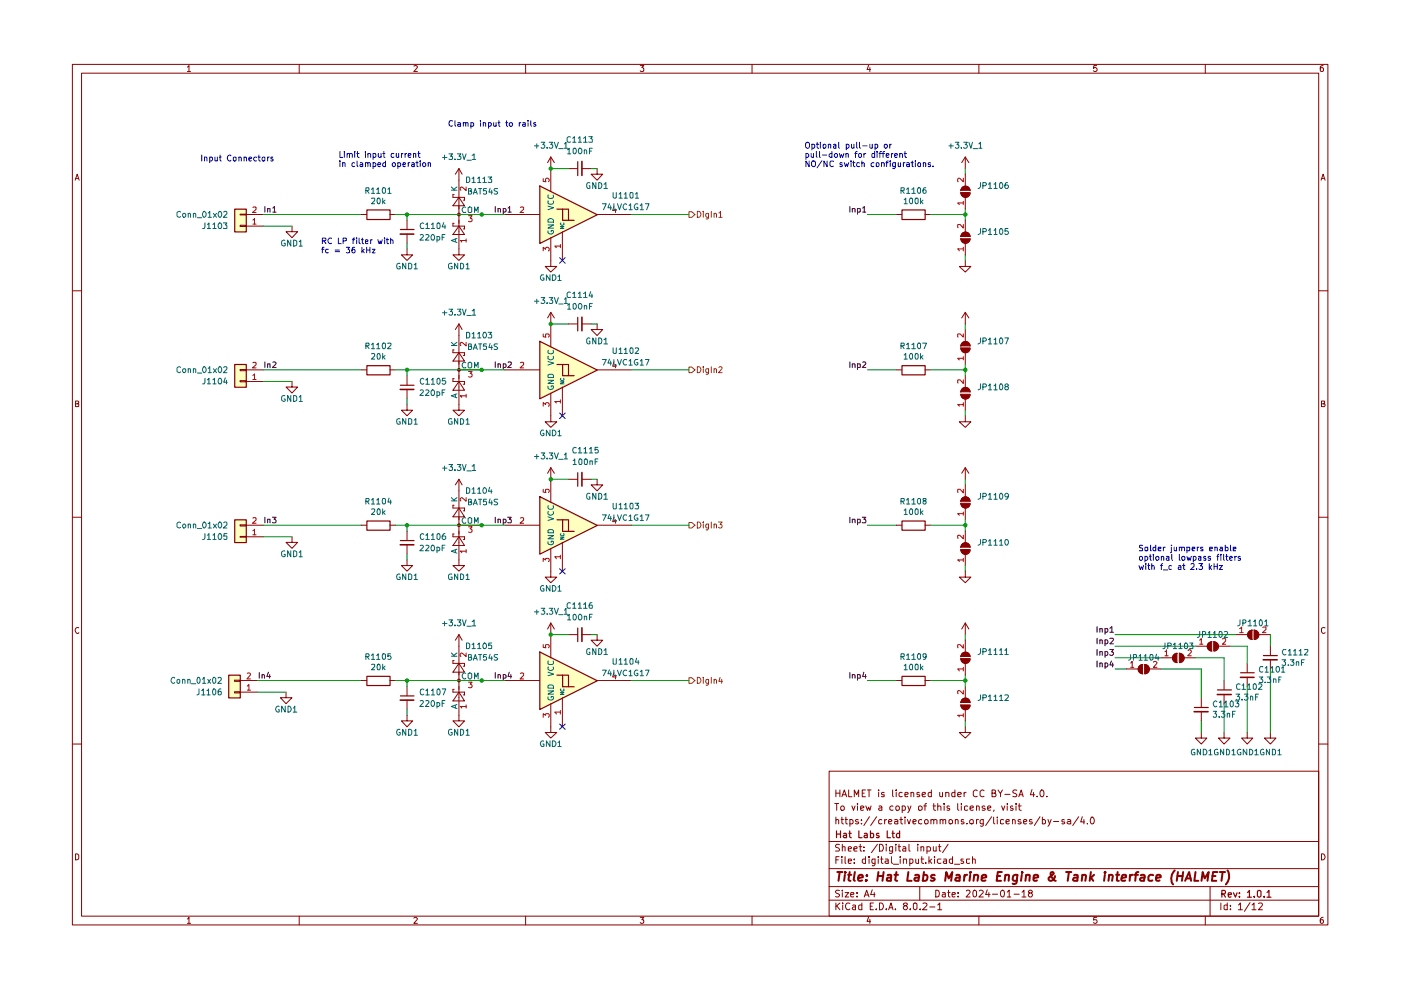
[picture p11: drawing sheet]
<svg xmlns="http://www.w3.org/2000/svg" width="297mm" height="210mm" viewBox="0 0 297 210" stroke-linecap="round" stroke-linejoin="round" font-family="sans-serif">
<g fill="none" stroke="#890000" stroke-width=".21">
<path d="M15.3 13.7h266.2v182.4h-266.2zM17.3 15.5h262.3v178.7h-262.3zM39.7 14.2l.4-.3v1.3M39.7 15.2h.7M63.4 13.7v1.8M87.7 14l.5-.1 .3 .3-.8 1h.8M111.4 13.7v1.8M135.7 13.9h.8l-.4 .4 .4 .3-.1 .5-.5 .1-.2-.2M159.4 13.7v1.8M184.2 13.8l-.4 1h.8M184.4 14.3v.9M207.5 13.7v1.8"/>
<path d="M232.5 13.9h-.6l-.1 .6 .5-.2 .3 .3v.3l-.3 .3-.5-.2M255.5 13.7v1.8M280.5 13.9l-.6 .3v.8l.3 .2 .3-.1v-.7l-.3-.1-.3 .3M15.9 38.2l.5-1.3 .4 1.3M16 37.9h.6M280.1 38.2l.4-1.3 .4 1.3M280.3 37.9h.6M15.3 61.7h2M279.6 61.7h1.9M16 85.6h.4l.3-.2-.2-.4h-.5v1.2h.6l.1-.5-.3-.1M280.2 85.6l.6-.1v-.5h-.6v1.2l.7-.1v-.3l-.3-.2M15.3 109.7h2"/>
<path d="M279.6 109.7h1.9M16.7 133.1a.58 .58 0 0 0-.8 .6 .58 .58 0 0 0 .8 .5v-.1M280.9 133.1a.46 .46 0 0 0-.7 .2v.7l.2 .2 .3 .1 .2-.2M15.3 157.8h2M279.6 157.8h1.9M175.8 163.5h103.8v30.7h-103.8zM175.8 178.4h103.8M177 170.4h.8M177.2 173.9l.2-.1 .4 .1v.8M177.2 167.5v1.4M177.2 173.2v1.5M177.2 168.2h.9"/>
<path d="M177.4 170.4v1.4M178 179.1l-.6-.1-.2 .2v.4l.5 .2 .3 .4-.2 .2h-.7M178.1 167.5v1.4M178.2 171.1l.3-.2h.3l.2 .2-.1 .6h-.6zM178.3 173.8h.5M178.5 173.2v1.3l.3 .2M178.5 168.9l.5-1.4 .5 1.4M178.6 179.7l.2-.2 .4 .1v.8M178.6 179v1.4M178.7 168.5h.6M179.2 173.8h.5M179.3 173.2v1.3l.4 .2"/>
<path d="M179.9 167.5v1.4h.7M180.2 173.8h.4l.3 .2-.1 .6h-.6M180.2 173.8v1.4M180.6 170.9l.4 .9 .3-.9M181.1 168.9v-1.4l.5 1 .5-1v1.4M181.8 170.4v.1M181.8 170.9v.9M182 173.8h-.4l-.2 .2 .2 .3h.4l.1 .2-.3 .2-.4-.1M182.1 179.5h.6M182.4 179v1.3l.1 .1h.2M182.5 171.4l.7-.2-.1-.2h-.6v.7h.6M182.6 174.6v.1"/>
<path d="M182.6 173.8v.1M182.8 168.2h.4M183.2 179.6v.1M183.5 167.5h-.7v1.4h.7M183.6 170.9l.3 .9 .3-.7 .2 .7 .3-.9M183.9 167.5h.8M184.3 167.5v1.4M184.3 173.2l-1.1 1.8M185.9 173.2l-1.3 1.8M186 179l-1.2 1.8M186.3 167.5v.2M186.3 168v.9"/>
<path d="M186.4 171l.4-.1 .2 .1v.8M186.5 179a.81 .81 0 0 1 .8 .5 .81 .81 0 0 1-.3 .9h-.5zM187 173.8h-.5l-.2 .2 .1 .6h.6M187 171.2l-.7 .3 .2 .3 .5-.1M187.5 168.1l-.4-.1-.2 .2 .1 .2 .5 .1v.3h-.6M187.6 173.8v.9M187.9 179v.2M187.9 179.5v.9M188 173.8l-.4 .2M188.4 174.3l.7-.2-.2-.3h-.3l-.2 .1v.6l.2 .2 .4-.1M189.3 179.5v1.2l-.3 .3-.4-.1M189.3 179.6l-.5-.1-.2 .2v.7h.7"/>
<path d="M189.3 167.5v1.3l.1 .1M189.3 171a.45 .45 0 0 0-.6 .1v.6h.6M189.7 173.8h.4l.3 .1v.8M189.9 179v.2M189.9 179.5v.9M190 171l.4-.1 .3 .2-.1 .6h-.6zM190 167.5v.2M190 168v.9M190.4 174.1l-.7 .2v.3l.1 .1 .6-.1M190.4 179.5h.5M190.6 179v1.3l.1 .1h.2M190.8 173.8h.6"/>
<path d="M191 173.2v1.3l.4 .2M191.3 171l.4-.1 .3 .2-.1 .6h-.6M191.3 168.1l-.4-.1-.3 .3 .1 .5h.6M191.3 170.9v1.4M191.5 179.6l.4-.1 .1 .2v.7h-.5l-.1-.3 .6-.2M191.9 173.2v.2M191.9 168.5l.7-.2-.1-.2h-.6v.7h.6M191.9 173.8v.9M192.4 173.8l.3 .9 .4-.9M192.5 170.9l.3 .9M192.7 179v1.3l.3 .1M193.1 170.9l-.6 1.4"/>
<path d="M193.1 168.1l.5-.1 .1 .2v.7M193.1 168v.9M193.6 174.3l.6-.2v-.3h-.5l-.1 .1v.6l.1 .2 .5-.1M194.6 179v.2M194.6 179.5v.9M194.8 171a.45 .45 0 0 1 .7 .1l-.1 .6-.4 .1-.2-.1zM194.9 168.1h-.5v.3l.5 .1 .1 .3-.2 .1-.4-.1M195.3 179.7l.1-.2 .5 .1v.8M195.3 179.5v.9M195.4 173.8a.45 .45 0 0 0-.6 .2v.6h.6M195.5 168.5l.7-.2v-.2l-.4-.1-.3 .2v.6l.3 .1 .4-.1M195.9 170.9h.5"/>
<path d="M196 174l.3-.2h.2l.3 .2-.1 .6h-.6zM196.4 170.4l-.3 .2v1.2M196.5 179.6a.52 .52 0 0 1 .8 .2l-.2 .6h-.6M196.5 179.5v1.5M197.4 173.9l.2-.1h.4v.9M197.4 173.8v.9M197.5 168.1l-.5-.1-.2 .3 .1 .5h.6M197.5 167.5v1.4M197.8 170.9h.6M197.9 179.5l.1 .9h.5M198 173.9l.2-.1 .4 .1v.8M198 170.4v1.2l.4 .2"/>
<path d="M198.5 179.5v.9M198.8 171l.3-.1 .4 .1v.8M198.8 170.4v1.4M199 179.5h.5M199.2 179v1.3v.1h.3M199.2 168v.8l.3 .1 .3-.1M199.3 173.9l.2-.1 .4 .1v.8M199.3 173.8v.9M199.8 168v.9M199.9 173.9l.3-.1h.3v.9M200.2 170.4v.1M200.2 170.9v.9"/>
<path d="M200.5 168.1l.4-.1 .3 .2v.7M200.5 168v.9M201 179l-1.2 1.8M201.3 173.8a.45 .45 0 0 1 .7 .2v.4l-.2 .2a.36 .36 0 0 1-.6-.2zM201.3 171l-.4-.1-.1 .2 .1 .3h.4l.1 .2-.2 .2-.4-.1M202.5 168.1l-.5-.1-.2 .3 .1 .5h.6M202.5 167.5v1.4M202.5 173.9l.2-.1 .4 .1v.8M202.5 173.8v.9M203.1 170.4v1.2l.2 .2M203.1 168.5l.7-.2-.1-.2-.4-.1-.2 .2v.6l.2 .1 .4-.1M203.8 170.4v.1"/>
<path d="M203.8 170.9v.9M204.3 173.8h-.5v.4l.5 .1 .1 .2-.2 .2-.4-.1M204.4 168v.9M204.8 168l-.4 .3M205 174.6v.1M205.2 171l-.5-.1-.2 .1v.7h.7M205.6 174a.45 .45 0 0 1 .8-.1v.7l-.3 .1-.4-.1zM205.7 171.4l.7-.2v-.2l-.5-.1-.2 .1v.6l.2 .2 .5-.1M207 171l.2-.1 .4 .1v.8M207 170.9v.9M207 173.8v.9M207.2 167.7l-.4-.2-.4 .3v1l.4 .1 .4-.1"/>
<path d="M207.5 173.8l-.5 .2M208.5 173.8v1.2l-.3 .2-.3-.1M208.5 173.8a.45 .45 0 0 0-.7 .2l.1 .6h.6M208.6 167.7l-.4-.2-.4 .3 .1 1 .3 .1 .4-.1M208.8 171l-.3-.1-.3 .2 .3 .3h.3l.1 .2-.3 .2-.4-.1M209.4 171.4l.7-.2-.2-.3h-.3l-.2 .1v.6l.2 .2 .4-.1M210.2 173.2l-1.2 1.8M210.3 168.2l.7-.1v-.5l-.7-.1v1.4h.6l.3-.4-.4-.3M210.7 173.2v1.3l.2 .2M210.8 171.7l-.1 .4M211.4 173.2v.2M211.4 173.8v.9"/>
<path d="M211.6 167.5l.5 .8 .4-.8M212.1 168.3v.6M212.4 170.9l.3 .9 .3-.9M212.8 173.8h-.4l-.3 .1v.7h.7M213 168.4h1.1M213.3 174.3l.7-.2v-.3h-.2l-.5 .1v.6l.3 .2 .4-.1M213.6 170.4v.1M213.6 170.9v.9M214.7 173.9l.1-.1 .4 .1v.8M214.7 173.8v.9M214.7 171l-.3-.1-.2 .2 .2 .3h.3l.1 .2-.1 .2-.5-.1M215.4 170.4v.1"/>
<path d="M215.4 170.9v.9M215.6 167.6l-.6-.1-.3 .2 .1 .4 .8 .4-.1 .3h-.8M215.9 170.9h.6M216 168.9l.5-1.4 .4 1.4M216.1 170.4v1.2l.4 .2M216.1 168.5h.8M216.4 173.8h-.3l-.3 .2 .3 .3h.3l.1 .2-.2 .2-.5-.1M217 174.3l.7-.2-.2-.3h-.3l-.2 .1v.6l.2 .2 .4-.1M218.8 173.8h-.5v.4l.5 .1 .1 .2-.3 .2-.3-.1M218.8 167.4l-.3 1.1h.9M219.1 168v.9M219.9 168.8v.1"/>
<path d="M220.5 173.2l-1.2 1.8M220.8 167.5a.76 .76 0 0 1 .6 .7 .76 .76 0 0 1-.6 .7l-.2-.2a.99 .99 0 0 1 .2-1.2zM221 173.8h.4l.3 .2-.1 .6h-.6M221 173.2v1.5M221.9 168.8v.1M222.2 173.8l.3 .9M222.9 173.8l-.7 1.4M223.4 174.2h1.1M225.7 173.8h-.6v.4l.6 .1v.2l-.2 .2-.4-.1M226.3 173.8h.5l.2 .1v.8M227 174.1l-.7 .2 .2 .4 .5-.1M228.7 173.2l-1.3 1.8"/>
<path d="M229.5 173.2l-.4 1.1h.9M229.8 173.8v.9M230.6 174.6v.1M231.3 173.3l.2-.1a.75 .75 0 0 1 .5 .8 .75 .75 0 0 1-.5 .7l-.3-.5zM16 181a.52 .52 0 0 1 .7 .4v.6a.52 .52 0 0 1-.7 .3zM39.7 194.8l.4-.3v1.3M39.7 195.8h.7M63.4 194.2v1.9M87.7 194.7l.5-.2 .3 .3-.8 1h.8M111.4 194.2v1.9M135.7 194.5h.8l-.4 .5h.3v.7l-.5 .1-.2-.2M159.4 194.2v1.9"/>
<path d="M175.8 190.9h103.8M175.8 188h103.8M175.8 184.2h103.8M177.2 191.5v1.4M177.2 182.3h.5M177.4 192l.7 .9M177.9 181.6h-.7v1.5M178 188.8l-.6-.1-.3 .3 .3 .4 .5 .2 .1 .3-.3 .3-.6-.1M178.1 191.5l-.9 .7M178.5 181.6v.2M178.5 182.1v1M178.6 188.7v.2"/>
<path d="M178.6 189.3v.9M178.7 191.5h.1M178.7 191.9v1M179.2 189.3h.7l-.7 .9h.7M179.2 181.6v1.4l.1 .1M179.9 182.6l.6-.1-.1-.4h-.5v.2v.6l.1 .2 .4-.1M179.9 180l.6-.1-.1-.3-.4-.1-.1 .2v.7h.5M180.2 191.5a.67 .67 0 0 0-.9 .6 .67 .67 0 0 0 .8 .7l.1-.1M180.4 189.7l.6-.1v-.3h-.6v.1v.6l.2 .2 .4-.1M180.8 192h.6v.9M181 180l.7-.1v-.3l-.4-.1-.3 .2 .1 .7h.6M181.1 182.9v.2"/>
<path d="M181.1 182.1v.2M181.4 192.2l-.6 .2-.1 .2 .3 .3 .4-.1M181.7 190v.2M181.7 189.3v.1M182.7 192l-.4-.1-.2 .1v.7l.2 .2 .4-.1M182.7 191.5v1.4M183.2 180.4h.1M183.2 190.2l.5-1.5 .6 1.5M183.4 189.8h.7M183.5 182.1h-.5l-.2 .7a.45 .45 0 0 0 .7 .2M183.5 181.6v1.5M184.2 194.4l-.4 .9h.8"/>
<path d="M184.3 181.6v.2M184.3 182.1v1M184.4 194.9v.9M184.5 192.1h.4M184.9 188.7l-.3 1h.9M185.2 191.5h-.7v1.4h.7M185.4 189.3v.9M185.5 183h-.6v-.9h.6v1.1l-.2 .4-.4-.1M185.8 192.7v.2M186.2 181.6v.2M186.2 182.1v1M186.5 191.5a.73 .73 0 0 1 .8 .7 .73 .73 0 0 1-.8 .7z"/>
<path d="M186.7 182.1h.5M186.9 181.6v1.3l.3 .2M187.7 182.1h.5l.1 1M187.9 192.7v.2M188.3 182.5l-.6 .1-.1 .1 .3 .4 .4-.1M188.4 192.9l.5-1.4 .4 1.4M188.6 192.5h.7M189 181.6v1.3l.3 .2M189.4 183.2h1.1M189.8 192.7v.2M190.9 181.6v.2M190.9 182.1v1"/>
<path d="M191.5 182.2l.6-.1 .1 1M191.5 182.1v1M191.9 192l-.4-.2a.43 .43 0 0 1 .5-.4 .43 .43 0 0 1 .4 .4l-.9 .5v.3l.4 .3h.2l.3-.3v-.3l-.3-.3M192.9 183l.4 .1 .3-.3-.2-.7h-.5v1.5M193 192.7v.2M193.7 191.5h.4l.3 .2v.9l-.3 .3-.4-.3zM194.2 182.1v.8l.2 .2 .4-.2M194.8 182.1v1M195 188v2.9M195.1 192.7v.2M195.3 182.1h.6M195.4 181.6v1.3l.5 .2"/>
<path d="M195.7 191.5h.7l.1 .4-.9 1h.9M196.3 182.9v.2M197 181.6v1.5M197.1 192.3h1.1M197.1 182.6l.4 .5M197.5 182.1l-.5 .5M198.1 181.6v.2M198.1 182.1v1M198.4 188.7l.7 .2v1.1l-.4 .2h-.3zM198.8 191.9l.4-.4v1.4M198.8 192.9h.9M199.5 182.1h-.6l-.2 .7a.52 .52 0 0 0 .8 .2"/>
<path d="M199.8 189.3h.5l.1 .9M200.1 182.1h.5l.1 1M200.4 189.6h-.5l-.2 .2 .2 .4 .5-.1M200.7 182.5l-.6 .1-.1 .1 .2 .4 .5-.1M200.9 189.3h.5M201.1 188.7v1.3l.3 .2M201.9 189.7l.6-.1v-.3h-.5l-.1 .1v.6l.1 .2 .5-.1M202 182.1h-.6l-.1 .7a.45 .45 0 0 0 .7 .2M202 181.6v1.5M202.4 183.2h1.1M203.1 190v.2M203.1 189.3v.1"/>
<path d="M204.2 182.1h-.4l-.1 .3 .1 .2h.4l.1 .3-.1 .2-.5-.1M204.9 188.9l.2-.2h.3l.3 .5-.9 1h.9M205.6 182.1l-.7 .1v.7l.3 .2 .4-.1M206.2 182.2l.5-.1 .1 1M206.2 181.6v1.5M206.4 188.9l.3-.2 .3 .3v.9l-.3 .3a.82 .82 0 0 1-.3-1.3zM207.5 194.2v1.9M207.6 188.9l.2-.2h.3l.4 .5-1 1h1M209.3 188.7l-.3 1h.9M209.7 189.3v.9M210.4 189.6h1.1M212.2 189l.3-.3a.8 .8 0 0 1 .5 .8 .8 .8 0 0 1-.5 .7 .77 .77 0 0 1-.3-1.2z"/>
<path d="M213.6 189.2l.4-.5v1.5M213.6 190.2h.7M215 189.6h1.1M216.7 189.2l.4-.5v1.5M216.7 190.2h.8M218.3 189.3l-.3-.3 .3-.3h.3l.3 .3-.1 .3h-.5l-.3 .3v.3l.3 .3h.3l.3-.3v-.3l-.3-.3M232.5 194.5h-.6l-.1 .6 .6-.1 .2 .5-.3 .3-.5-.2M255.5 194.2v1.9M256.6 188v6.2M258.8 191.5v1.4M260.2 192l-.4-.1-.3 .1v.7l.3 .2 .4-.1M260.2 191.5v1.4"/>
<path d="M260.9 192.7v.2M260.9 192v.1M262.6 191.9l.4-.4v1.4M262.6 192.9h.8M265 191.4l-1.2 1.8M265.5 191.9l.4-.4v1.4M265.5 192.9h.8M266.8 191.5h.6a.36 .36 0 0 1 .2 .5l-.8 .9h.9M280.2 181a.65 .65 0 0 1 .7 .7 .65 .65 0 0 1-.7 .6zM280.5 194.5h-.2l-.4 .3 .1 .9a.43 .43 0 0 0 .6-.1 .43 .43 0 0 0-.1-.6h-.5l-.1 .3"/>
</g>
<g fill="none" stroke="#890000" stroke-width=".25">
<path d="M177.4 176.2v1.4M177.4 176.8h.8M178.2 176.2v1.4M178.9 176.8l.4-.1 .2 .1v.8M179.5 177l-.7 .3 .2 .3 .5-.1M180 176.7h.5M180.1 176.2v1.2l.4 .2M182.1 176.2v1.4h.7M183.3 176.8l.4-.1 .2 .1v.8M183.9 177l-.7 .3 .2 .3 .5-.1M184.6 176.8l.4-.1 .2 .2-.1 .6h-.5M184.6 176.2v1.4"/>
<path d="M186.3 176.8l-.3-.1-.2 .2 .2 .3h.3l.1 .2-.2 .2-.4-.1M188.1 176.2v1.4h.7M189.1 176.7h.5M189.3 176.2v1.2l.3 .2M190.7 176.8l-.4-.1-.2 .2v.6h.6M190.7 176.2v1.4M259.1 189.5h.6v-.6l-.6-.1v1.4M259.4 189.5l.4 .7M260.4 189.7l.7-.1-.1-.3h-.5l-.1 .2 .1 .6h.5M261.5 189.3l.4 .9 .4-.9M262.8 190.1v.1M262.8 189.3v.2"/>
<path d="M264.5 189.2l.4-.4v1.4M264.5 190.2h.8M265.9 190.1v.1M266.7 188.9l.3-.1 .4 .2v1l-.4 .2-.4-.2zM268 190.1v.1M268.6 189.2l.4-.4v1.4M268.6 190.2h.9"/>
</g>
<g fill="none" stroke="#890000" stroke-width=".42">
<path d="M177.5 184.9h1.1M178 184.9l-.2 1.9M179.1 185.5l-.1 1.3M179.2 184.9v.2M179.8 185.5h.7M180.1 184.9l-.2 1.6 .4 .3M181.2 184.9l-.2 1.6 .2 .3M182 186.2l.9-.2v-.4a.6 .6 0 0 0-.9 .1v1h.8M183.7 186.6l.1 .1h-.3l.2-.1-.1 .2M183.8 185.6v.1M186.2 185.7h1.1M186.2 184.9l-.2 1.9"/>
<path d="M187.3 184.9l-.2 1.9M188.2 185.6h.8l-.1 1.2M189 186l-.9 .2-.1 .1v.4l.2 .1 .7-.1M189.6 185.5h.8M190.1 184.9l-.3 1.6 .4 .3M192.6 184.9l-.3 1.9h1M194 185.6h.8l-.1 1.2M194.8 186l-.9 .2a.36 .36 0 0 0 .2 .6l.6-.1M195.8 185.6l.5-.1 .4 .4-.3 .8h-.8M195.9 184.9l-.3 1.9M198.2 185.6a.47 .47 0 0 0-.8 .3l.1 .2 .6 .1 .1 .3a.6 .6 0 0 1-.9 .2M200.4 186.8l.2-1.9 .5 1.3 .8-1.3-.2 1.9"/>
<path d="M202.8 185.6h.6v1.2M203.5 186l-.8 .2-.2 .3 .3 .3 .6-.1M204.5 185.5l-.1 1.3M205 185.5l-.5 .2-.1 .2M205.7 185.5l-.2 1.3M205.8 184.9l-.2 .1 .1 .1 .1-.2-.1 .2M206.6 185.7v-.1a.48 .48 0 0 1 .8 .1l-.2 1.1M206.6 185.5l-.2 1.3M208.2 186.2l.9-.2-.1-.4a.6 .6 0 0 0-.8 .1v1h.7M211.4 185.7h.7M212.4 184.9h-.8l-.3 1.9h.9M213.2 185.7l.2-.2 .5 .1-.1 1.2"/>
<path d="M213.2 185.5l-.2 1.3M215.7 185.5l-.2 1.6a.53 .53 0 0 1-.8 .2M215.7 185.6l-.5-.1-.3 .2-.1 .9a.64 .64 0 0 0 .8 .1M216.6 185.5l-.1 1.3M216.7 184.9v.2M217.6 185.7l.2-.2 .5 .1-.1 1.2M217.6 185.5l-.2 1.3M219.2 186.2l.9-.2-.1-.4a.6 .6 0 0 0-.8 .1v1h.7M223.7 185.7a.85 .85 0 0 1-.4 .9 .85 .85 0 0 1-.9 0l-.1-.4 1.1-1-.2-.3-.4 .1a1.51 1.51 0 0 0 1 1.8M226 184.9h1.1M226.6 184.9l-.2 1.9M227.7 185.6h.8l-.1 1.2"/>
<path d="M228.5 186l-.9 .2-.1 .3 .2 .3 .7-.1M229.4 185.7l.1-.1a.48 .48 0 0 1 .8 .1l-.2 1.1M229.5 185.5l-.2 1.3M231.3 184.9l-.3 1.9M231.3 186.1l.5 .7M232 185.5l-.9 .7M234.3 185.5l-.2 1.3M234.3 184.9l-.1 .1h.2l-.1-.1v.2M235.1 185.7l.1-.1a.48 .48 0 0 1 .7 .1l-.1 1.1M235.2 185.5l-.2 1.3M236.6 185.5h.7M237 184.9l-.2 1.8 .4 .1"/>
<path d="M237.8 186.2l.9-.2v-.4h-.7l-.3 .9 .3 .3 .6-.1M239.6 185.5l-.1 1.3M240.2 185.5l-.5 .2-.1 .2M240.5 185.5h.8M241.4 184.9l-.5 .1v.1l-.2 1.7M241.9 185.6h.7l-.1 1.2M242.7 186l-.7 .1-.3 .2 .3 .5 .5-.1M244.5 185.6l-.6-.1-.4 .4 .1 .8h.7M245.1 186.2l1-.2-.1-.4a.6 .6 0 0 0-.8 .1v1h.7M249.1 184.6a2.4 2.4 0 0 0-.4 2.9M249.7 185.7h1.1M249.7 184.9l-.2 1.9"/>
<path d="M250.8 184.9l-.2 1.9M251.3 186.8l.8-1.9 .4 1.9M251.5 186.2h1M253.5 184.9l-.3 1.9h.9M254.7 186.8l.3-1.9 .4 1.3 .9-1.3-.3 1.9M257 185.7h.7M258.1 184.9h-.9l-.3 1.9h1M258.6 184.9h1.1M259.2 184.9l-.2 1.9M260.2 184.6a2.34 2.34 0 0 1-.3 2.9"/>
</g>
<g fill="#ffffbf">
<path d="M49.7 110.2h2.5v4.8h-2.5z"/>
<path d="M48.5 143.1h2.4v4.8h-2.4z"/>
<path d="M119.2 44.3h1.3v2.4z"/>
<path d="M114.4 39.4l12.2 6.1-12.2 6.1z"/>
<path d="M118 44.3l3.7 2.4h-2.5v-2.4z"/>
<path d="M119.2 77.2h1.3v2.4z"/>
<path d="M114.4 72.3l12.2 6.1-12.2 6.1z"/>
<path d="M118 77.2l3.7 2.4h-2.5v-2.4z"/>
<path d="M49.7 77.2h2.5v4.9h-2.5z"/>
<path d="M49.7 44.3h2.5v4.8h-2.5z"/>
<path d="M119.2 110.2h1.3v2.4z"/>
<path d="M114.4 105.3l12.2 6.1-12.2 6.1z"/>
<path d="M118 110.2l3.7 2.4h-2.5v-2.4z"/>
<path d="M119.2 143.1h1.3v2.5z"/>
<path d="M114.4 138.2l12.2 6.1-12.2 6.1z"/>
<path d="M118 143.1l3.7 2.5h-2.5v-2.5z"/>
</g>
<path d="M56.2 109.7v1.1M56.7 110.2l.6-.1v.7M56.7 110.1v.7M57.8 109.7h.7l-.4 .4 .4 .2v.4l-.1 .1h-.6" fill="none" stroke="#0f0f0f" stroke-width=".21"/>
<g fill="none" stroke="#890000" stroke-width=".21">
<path d="M61.9 113.8v1.2h-1.3l1.3 1.3 1.2-1.3h-1.2M76.6 111.4h1.1M82.7 111.4h1.1M86.3 118.7v1.2h1.2l-1.2 1.2-1.2-1.2h1.2M86.3 112.6v2M86.3 115.5v2M96.3 113.2h-.3v.6h2.5v.6h-.3M96.3 107.1h-.3v.6h2.5v.6h-.3M97.1 111.1h.4v.5h-.4zM97.3 118.7v1.2h1.2l-1.2 1.2-1.3-1.2h1.3M97.3 113.8l1.2 1.9h-2.5zM97.3 107.7l1.2 1.9h-2.5z"/>
<path d="M97.3 107.7v7.3"/>
</g>
<path d="M77.8 110.5h4.9v1.9h-4.9zM84.9 114.6h2.9" fill="none" stroke="#890000" stroke-width=".25"/>
<path d="M84.9 115.5h2.8" fill="none" stroke="#890000" stroke-width=".34"/>
<path d="M97.1 111.1h.4v.5h-.4z" fill="#890000"/>
<g fill="none" stroke="#890000" stroke-width=".21">
<path d="M50.9 111.3h1.3v.2h-1.3zM50.9 113.7h1.3v.2h-1.3zM52.2 111.4h3.6M52.2 113.8h3.6M97.3 104.1v3.6M97.3 115v3.7M97.3 111.4h4.8M49.7 144.2h1.2v.3h-1.2zM49.7 146.7h1.2v.2h-1.2zM50.9 146.7h3.6M50.9 144.3h3.6M60.6 146.7v1.2h-1.1l1.1 1.3 1.3-1.3h-1.3"/>
<path d="M96.3 146.2h-.3v.5h2.5v.6h-.3M96.3 140.1h-.3v.6h2.5v.5h-.3M97.1 144.1h.4v.4h-.4zM97.3 146.7l1.2 1.9h-2.5zM97.3 140.7l1.2 1.8h-2.5zM97.3 140.7v7.2"/>
</g>
<path d="M95.7 106.2h1.2M95.7 105.5l.7 .7M96.5 116.6v.5M96.9 116.4l-1.2 .5 1.2 .4M96.9 105.5l-.7 .5M98.7 109.8a.61 .61 0 0 0-.7 .3 .61 .61 0 0 0 .2 .8l.5-.1M99.3 109.9l.2-.2 .5 .2v.9l-.2 .1h-.4l-.1-.1zM100.6 110.9v-1.2l.3 .9 .5-.9v1.2" fill="none" stroke="#006465" stroke-width=".21"/>
<path d="M53.6 112.5l.4-.3v1.2M53.6 109.8h.7v.5l-.8 .6h.8M53.6 113.4h.7M98.8 116.9h-1.2l.3 .3M98.8 105.5v.8l-.9-.8-.3 .3 .1 .4M98.8 116.5v.7M99.3 111.7h.8l-.4 .4 .4 .3-.1 .4h-.7M52.4 145.5l.4-.4v1.2M52.4 142.8l.5-.1 .2 .3-.8 1h.8M52.4 146.3h.7" fill="none" stroke="#b00000" stroke-width=".21"/>
<path d="M55 142.6v1.2M55.6 143.1l.3-.1 .2 .2v.6M55.6 143v.8M56.9 142.5l-.3 .9h.7M57.2 143v.8" fill="none" stroke="#0f0f0f" stroke-width=".21"/>
<path d="M49.8 110.2h2.4v4.8h-2.4zM48.5 143.1h2.4v4.9h-2.4z" fill="none" stroke="#890000" stroke-width=".25"/>
<path d="M97.1 144.1h.4v.4h-.4z" fill="#890000"/>
<path d="M97.3 134.6v6.1M97.3 134.6l-.8 1.1M97.3 134.6l.7 1.1M265.5 133.6a.98 .98 0 0 0-1 1 .98 .98 0 0 0 1 1M76.6 144.3h1.1M82.7 144.3h1.1M86.3 151.7v1.1h1.2l-1.2 1.3-1.2-1.3h1.2M86.3 145.6v1.9M86.3 148.4v2M97.3 147.9v4.9h1.2l-1.2 1.3-1.3-1.3h1.3M97.3 144.3h4.8" fill="none" stroke="#890000" stroke-width=".21"/>
<path d="M95.7 139.1h1.2M95.7 138.5l.7 .6M96.9 138.5l-.7 .5M96.5 149.5v.6M96.9 149.4l-1.2 .4 1.2 .4M98.7 142.8l-.1-.1a.64 .64 0 0 0-.6 .6 .64 .64 0 0 0 .6 .7l.1-.2M99.3 142.9l.2-.2 .5 .2v.8l-.2 .3h-.3l-.2-.3zM100.6 144v-1.3l.3 .8 .5-.8v1.3" fill="none" stroke="#006465" stroke-width=".21"/>
<path d="M98.8 138.5v.7l-.9-.7-.3 .2 .1 .5M98.8 149.8h-1.2l.3 .3M98.8 149.5v.6M99.3 144.6h.8l-.4 .5 .4 .2-.1 .4h-.7" fill="none" stroke="#b00000" stroke-width=".21"/>
<path d="M84.9 148.4h2.8" fill="none" stroke="#890000" stroke-width=".34"/>
<path d="M77.8 143.4h4.9v2h-4.9zM84.9 147.6h2.9" fill="none" stroke="#890000" stroke-width=".25"/>
<path d="M264.8 133.9l.6-.3v1.9a.98 .98 0 0 1-.9-.6 .98 .98 0 0 1 .3-1z" fill="#890000"/>
<path d="M265.5 133.5v2M265.9 133.5v2M265.9 133.6a.98 .98 0 0 1 1 1 .98 .98 0 0 1-1 1" fill="none" stroke="#890000" stroke-width=".21"/>
<path d="M265.9 133.6a.98 .98 0 0 1 1 1 .98 .98 0 0 1-1 .9z" fill="#890000"/>
<path d="M249.6 138.5a.98 .98 0 0 0-1 1 .98 .98 0 0 0 1 1M262 134.6h2.4M266.9 134.6h2.4M269.3 137v2M269.3 139.9v1.9M264.4 140.7v1.9M264.4 143.6v2" fill="none" stroke="#890000" stroke-width=".21"/>
<path d="M262.8 133.3l.4-.4v1.2M262.8 134.1h.8M267.7 133l.6-.1 .1 .6-.7 .6h.7" fill="none" stroke="#b00000" stroke-width=".21"/>
<path d="M267.8 139.9h3M263 143.6h2.9" fill="none" stroke="#890000" stroke-width=".34"/>
<path d="M267.9 139h2.9M263 142.6h2.9" fill="none" stroke="#890000" stroke-width=".25"/>
<path d="M248.8 138.8l.7-.3v1.9a.98 .98 0 0 1-.9-.6 .98 .98 0 0 1 .2-1z" fill="#890000"/>
<path d="M249.5 138.5v1.9M250 138.5v1.9M250.1 138.5a.98 .98 0 0 1 1 1 .98 .98 0 0 1-1 1" fill="none" stroke="#890000" stroke-width=".21"/>
<path d="M250 138.5a.98 .98 0 0 1 1 1 .98 .98 0 0 1-1 .9z" fill="#890000"/>
<path d="M246.1 139.5h2.5M251 139.5h2.4M256.9 136.1a.98 .98 0 0 0-.9 1 .98 .98 0 0 0 .9 .9" fill="none" stroke="#890000" stroke-width=".21"/>
<path d="M247 138.2l.3-.4v1.2M247 139h.7M251.9 137.9l.4-.1 .3 .4-.8 .8h.8" fill="none" stroke="#b00000" stroke-width=".21"/>
<path d="M256.2 136.3l.7-.3v2a.98 .98 0 0 1-.9-.6 .98 .98 0 0 1 .2-1.1z" fill="#890000"/>
<path d="M256.9 136v1.9M257.3 136v1.9M257.4 136.1a.98 .98 0 0 1 .9 1 .98 .98 0 0 1-.9 .9" fill="none" stroke="#890000" stroke-width=".21"/>
<path d="M257.3 136a.98 .98 0 0 1 1 1 .98 .98 0 0 1-1 1z" fill="#890000"/>
<path d="M253.4 137h2.5M258.3 137h2.5M242.3 140.9a.98 .98 0 0 0-1 1 .98 .98 0 0 0 1 1" fill="none" stroke="#890000" stroke-width=".21"/>
<path d="M254.4 135.7l.3-.3v1.2M254.4 136.6h.6M259.2 135.5h.7v.4l-.7 .7h.7" fill="none" stroke="#b00000" stroke-width=".21"/>
<path d="M241.6 141.1l.6-.2v1.9a.98 .98 0 0 1-.9-.6 .98 .98 0 0 1 .3-1.1z" fill="#890000"/>
<path d="M242.3 140.9v2M242.7 140.9v2M242.7 140.9a.98 .98 0 0 1 1 1 .98 .98 0 0 1-1 1" fill="none" stroke="#890000" stroke-width=".21"/>
<path d="M242.7 140.9a.98 .98 0 0 1 1 .9 .98 .98 0 0 1-1 1z" fill="#890000"/>
<g fill="none" stroke="#890000" stroke-width=".21">
<path d="M96.3 47.3h-.3v.6h2.5v.6h-.3M96.3 41.3h-.3v.5h2.5v.6h-.3M97.1 45.3h.4v.4h-.4zM97.3 47.9l1.2 1.8h-2.5zM97.3 41.8l1.2 1.8h-2.5zM97.3 41.8v7.3M238.8 141.8h2.4M243.7 141.8h2.4M254.7 155.3v1.2h1.2l-1.2 1.3-1.3-1.3h1.3M254.7 147.9v2.1M254.7 150.9v1.9M259.5 155.3v1.2h1.3l-1.3 1.3-1.2-1.3h1.2"/>
<path d="M259.5 144.3v1.9M259.5 147.3v1.9M264.4 155.3v1.2h1.2l-1.2 1.3-1.2-1.3h1.2M269.3 155.3v1.2h1.2l-1.2 1.3-1.2-1.3h1.2"/>
</g>
<path d="M239.7 140.6l.4-.4v1.3M239.7 141.5h.7M244.5 140.4l.2-.2h.3l.3 .3-.8 1h.8" fill="none" stroke="#b00000" stroke-width=".21"/>
<path d="M253.2 150.9h2.9M258.1 147.3h2.9" fill="none" stroke="#890000" stroke-width=".34"/>
<path d="M253.2 150h3M258.1 146.3h3" fill="none" stroke="#890000" stroke-width=".25"/>
<path d="M105 43.8v1.2M105.6 44.3l.4-.1 .1 .8M105.6 44.2v.8M106.7 44.9h.5l.1-.5-.2-.2h-.4v1.2M107.7 44.1l.4-.3v1.2M107.7 45h.7" fill="none" stroke="#0f0f0f" stroke-width=".21"/>
<path d="M97.1 45.3h.4v.4h-.4z" fill="#890000"/>
<g fill="none" stroke="#890000" stroke-width=".21">
<path d="M97.3 38.2v3.6M97.3 49.1v3.7M97.3 45.5h4.8M96.3 74.2h-.3v.6h2.5v.6h-.3M97.1 78.2h.4v.4h-.4zM97.3 74.8l1.2 1.8h-2.5zM97.3 74.8v7.3M96.3 80.3h-.3v.6h2.5v.6h-.3M97.3 80.9l1.2 1.8h-2.5zM116.8 88.2v1.2h1.2l-1.2 1.2-1.2-1.2h1.2M116.8 99.2l-.7 1.2M116.8 99.2v2.4"/>
<path d="M116.8 99.2l.7 1.2M97.3 101.6v2.5M97.3 101.6l-.8 1.2M97.3 101.6l.7 1.2M120.5 101.6h1.9M123.4 101.6h1.9"/>
</g>
<path d="M95.7 39.6l.7 .7M96.9 39.6l-.7 .6M95.7 40.3h1.2M96.5 50.7v.5M96.9 50.6l-1.2 .4 1.2 .4M98.7 44a.61 .61 0 0 0-.7 .3 .61 .61 0 0 0 .2 .8l.5-.1M99.3 44l.2-.1 .5 .1v.9l-.2 .2h-.4l-.1-.2zM100.6 45.1v-1.2l.3 .8 .5-.8v1.2" fill="none" stroke="#006465" stroke-width=".21"/>
<path d="M98.8 39.6v.8l-.9-.8-.3 .3 .1 .4M98.8 51h-1.2l.3 .3M98.8 50.7v.6M99.3 45.7h.8l-.4 .5 .4 .3-.1 .4h-.7" fill="none" stroke="#b00000" stroke-width=".21"/>
<path d="M123.4 100.2v2.9" fill="none" stroke="#890000" stroke-width=".34"/>
<path d="M122.5 100.2v2.9" fill="none" stroke="#890000" stroke-width=".25"/>
<path d="M105 76.7v1.2M105.6 77.2h.4l.1 .7M105.6 77.2v.7M106.7 77.9h.4l.2-.2v-.4l-.2-.1h-.4v1.1M107.7 76.8h.7v.4l-.8 .7h.8" fill="none" stroke="#0f0f0f" stroke-width=".21"/>
<path d="M97.1 78.2h.4v.4h-.4z" fill="#890000"/>
<path d="M97.3 71.1v3.7M97.3 78.4h4.8M97.3 82.1v3.7" fill="none" stroke="#890000" stroke-width=".21"/>
<path d="M95.7 73.3h1.2M95.7 72.6l.7 .7M96.9 72.6l-.7 .5M98.7 76.9a.61 .61 0 0 0-.7 .3 .61 .61 0 0 0 .2 .8l.5-.1M99.3 77l.2-.2 .5 .2v.8l-.2 .2h-.4l-.1-.2zM100.6 78v-1.2l.3 .9 .5-.9v1.2M96.5 83.6v.6M96.9 83.5l-1.2 .4 1.2 .4" fill="none" stroke="#006465" stroke-width=".21"/>
<path d="M98.8 72.6v.7l-.9-.7-.3 .2 .1 .5M99.3 78.8h.8l-.4 .4 .4 .2-.1 .5h-.7M98.8 83.9h-1.2l.3 .4M98.8 83.6v.7" fill="none" stroke="#b00000" stroke-width=".21"/>
<path d="M146.1 44.9h.6l.6 .6-.6 .6h-.6z" fill="#fff"/>
<path d="M146.1 44.9h.6l.6 .6-.6 .6h-.6zM147.8 44.8a.65 .65 0 0 1 .8 .6 .65 .65 0 0 1-.8 .7zM149.1 44.8v.2M149.1 45.2v.9M150.2 45.2v1l-.1 .2h-.4M150.2 45.3a.36 .36 0 0 0-.6 .2l.1 .5h.5M150.8 44.8v1.3M151.4 45.3l.3-.1 .2 .2v.7M151.4 45.2v.9M152.4 45.1l.4-.3v1.3M152.4 46.1h.7" fill="none" stroke="#735600" stroke-width=".21"/>
<g fill="none" stroke="#890000" stroke-width=".21">
<path d="M116.8 33.3l-.7 1.2M116.8 33.3v7.3M116.8 33.3l.7 1.2M120.5 35.8h1.9M123.4 35.8h1.9M126.6 35.8v1.1h1.2l-1.2 1.3-1.3-1.3h1.3M107 45.5h7.4M116.8 50.4v6.1h1.2l-1.2 1.2-1.2-1.2h1.2M119.2 49.1v6.1M126.6 45.5h7.3M107 78.4h7.4M116.8 66.2v7.3"/>
<path d="M116.8 66.2l-.7 1.2M116.8 66.2l.7 1.2M120.5 68.7h1.9M123.4 68.7h1.9M126.6 78.4h7.3M116.8 83.3v4.9M119.2 82.1v6.1"/>
</g>
<path d="M123.4 34.2v3M123.4 67.2v2.9" fill="none" stroke="#890000" stroke-width=".34"/>
<path d="M114.4 39.4l12.2 6.1-12.2 6.1zM122.5 34.3v2.9M118.1 44.3h1.2v2.4h2.4M119.3 44.3h1.2v2.4M114.4 72.4l12.2 6.1-12.2 6.1zM118.1 77.3h1.2v2.3h2.4M119.3 77.3h1.2v2.3M122.5 67.3v2.9" fill="none" stroke="#890000" stroke-width=".25"/>
<g fill="none" stroke="#006465" stroke-width=".21">
<path d="M116.2 49v.4a.67 .67 0 0 0 .7 .2 .67 .67 0 0 0 .5-.5l-.1-.2h-.4v.2M116.2 47.7h1.2l-1.2 .7h1.2M116.2 46.6a.66 .66 0 0 1 .8-.2 .66 .66 0 0 1 .4 .7h-1.2zM116.2 43.7l1.2 .3-1.2 .5M116.3 42.6l-.1 .5 .2 .2 .8-.1 .2-.3-.1-.3M116.3 41.3l-.1 .5a.67 .67 0 0 0 .7 .3 .67 .67 0 0 0 .5-.5l-.1-.3M118.8 48h.8l-.8 .5h.8M118.9 47.3a.38 .38 0 0 0 .2 .5 .38 .38 0 0 0 .5-.2l-.1-.3M116.2 79.5l.2-.1h.6l.4 .3v.3h-1.2zM116.2 76.6l1.2 .4-1.2 .4M116.3 75.5l-.1 .6a.66 .66 0 0 0 .7 .2 .66 .66 0 0 0 .5-.6l-.1-.2M116.3 74.3l-.1 .5a.67 .67 0 0 0 .7 .2 .67 .67 0 0 0 .5-.5l-.1-.2"/>
<path d="M116.2 81.9v.4a.67 .67 0 0 0 .7 .3 .67 .67 0 0 0 .5-.5l-.1-.3h-.4v.3M116.2 80.6h1.2l-1.2 .7h1.2M118.8 81h.8l-.8 .4h.8M118.9 80.2a.38 .38 0 0 0 .2 .5 .38 .38 0 0 0 .5-.2l-.1-.3"/>
</g>
<g fill="none" stroke="#b00000" stroke-width=".21">
<path d="M115.2 37.9v.6h.6l-.1-.5 .1-.2h.4l.2 .2v.4l-.1 .1M110.3 44h.7v.4l-.7 .7h.7M115.2 53.2v-.8l.5 .5 .1-.5h.4l.2 .3v.3l-.1 .2M118.8 52.2h-1.2l.4 .3M118.8 51.8v.7M130.2 43.8l-.3 .8h.8M130.5 44.3v.8M110.3 76.9h.7v.4l-.7 .7h.7M115.2 70.8v.6l.6 .1-.1-.6 .6-.1 .1 .2v.3l-.1 .2M130.2 76.7l-.3 1h.8M130.5 77.2v.8M115.2 86.1v-.7l.5 .4 .1-.4h.4l.2 .2v.4l-.1 .1"/>
<path d="M118.8 85.1h-1.2l.4 .3M118.8 84.8v.6"/>
</g>
<path d="M146.1 77.8h.6l.6 .6-.6 .6h-.6z" fill="#fff"/>
<path d="M146.1 77.8h.6l.6 .6-.6 .6h-.6zM147.8 77.7a.65 .65 0 0 1 .8 .7 .65 .65 0 0 1-.8 .6zM149.1 77.7v.2M149.1 78.2v.8M150.2 78.2v1l-.1 .2h-.4M150.2 78.3a.36 .36 0 0 0-.6 .1l.1 .5h.5M150.8 77.7v1.3M151.4 78.3l.3-.1 .2 .1v.7M151.4 78.2v.8M152.4 77.9l.4-.2 .3 .4-.8 .9h.8" fill="none" stroke="#735600" stroke-width=".21"/>
<path d="M203.7 50.6a.98 .98 0 0 0 1 1 .98 .98 0 0 0 1-1M126.6 68.7v1.2h1.2l-1.2 1.2-1.3-1.2h1.3" fill="none" stroke="#890000" stroke-width=".21"/>
<path d="M203.7 50.6h1.9a.98 .98 0 0 1-.9 .9 .98 .98 0 0 1-1-.9z" fill="#890000"/>
<path d="M203.6 50.7h2M203.6 50.1h2M203.7 50.2a.98 .98 0 0 1 1-1 .98 .98 0 0 1 1 1" fill="none" stroke="#890000" stroke-width=".21"/>
<path d="M204 49.5a.98 .98 0 0 1 1-.3 .98 .98 0 0 1 .6 .9h-1.9z" fill="#890000"/>
<path d="M203.7 40.9a.98 .98 0 0 0 1 .9 .98 .98 0 0 0 1-.9M204.7 46.7v2.4M204.7 51.6v2.4" fill="none" stroke="#890000" stroke-width=".21"/>
<path d="M204.2 52.8h-1.1l.3 .4M204.2 47.6v.8l-.6-.8-.5 .1v.6M204.2 52.4v.8" fill="none" stroke="#b00000" stroke-width=".21"/>
<path d="M203.7 40.8h1.9a.98 .98 0 0 1-.9 1 .98 .98 0 0 1-1-1z" fill="#890000"/>
<path d="M203.6 40.8h2M203.6 40.3h2M203.7 40.4a.98 .98 0 0 1 1-.9 .98 .98 0 0 1 1 .9" fill="none" stroke="#890000" stroke-width=".21"/>
<path d="M204 39.7a.98 .98 0 0 1 1-.2 .98 .98 0 0 1 .6 .9h-1.9z" fill="#890000"/>
<path d="M204.7 33.3v2.5M204.7 36.9v2.5M204.7 33.3l-.8 1.2M204.7 33.3l.7 1.2M204.7 55.2v1.3h1.1l-1.1 1.2-1.3-1.2h1.3M204.7 41.8v2.5M203.7 106.7a.98 .98 0 0 0 1 1 .98 .98 0 0 0 1-1" fill="none" stroke="#890000" stroke-width=".21"/>
<path d="M204.2 37.8v.7l-.8-.7-.3 .2v.5M204.2 43h-1.1l.3 .4M204.2 42.7v.7" fill="none" stroke="#b00000" stroke-width=".21"/>
<path d="M203.7 106.7h1.9a.98 .98 0 0 1-.9 1 .98 .98 0 0 1-1-1z" fill="#890000"/>
<path d="M203.6 106.7h2M203.6 106.3h2M203.7 106.3a.98 .98 0 0 1 1-1 .98 .98 0 0 1 1 1" fill="none" stroke="#890000" stroke-width=".21"/>
<path d="M204 105.6a.98 .98 0 0 1 1-.2 .98 .98 0 0 1 .6 .9h-1.9z" fill="#890000"/>
<path d="M203.7 83.6a.98 .98 0 0 0 1 1 .98 .98 0 0 0 1-1M204.7 99.2v2.4M204.7 99.2l-.8 1.2M204.7 99.2l.7 1.2M190 111.4h1.2M196.1 111.4h1.2M204.7 102.8v2.5M204.7 107.7v2.5" fill="none" stroke="#890000" stroke-width=".21"/>
<path d="M204.2 108.9h-1.1l.3 .3M204.2 103.7v.8l-.6-.8-.5 .1v.6M204.2 108.6v.6" fill="none" stroke="#b00000" stroke-width=".21"/>
<path d="M191.2 110.5h5v1.9h-5z" fill="none" stroke="#890000" stroke-width=".25"/>
<path d="M180.2 109.7v1.1M180.7 110.2l.5-.1 .1 .7M180.7 110.1v.7M181.8 110.8h.6l-.1-.7h-.5v1.2M182.8 109.7h.8l-.4 .4 .4 .2-.1 .5h-.7" fill="none" stroke="#0f0f0f" stroke-width=".21"/>
<path d="M203.7 83.6h1.9a.98 .98 0 0 1-.9 1 .98 .98 0 0 1-1-1z" fill="#890000"/>
<path d="M203.6 83.6h2M203.6 83.1h2M203.7 83.1a.98 .98 0 0 1 1-1 .98 .98 0 0 1 1 1" fill="none" stroke="#890000" stroke-width=".21"/>
<path d="M204 82.4a.98 .98 0 0 1 1-.2 .98 .98 0 0 1 .6 .9h-1.9z" fill="#890000"/>
<path d="M203.7 73.8a.98 .98 0 0 0 1 1 .98 .98 0 0 0 1-1M204.7 79.6v2.5M204.7 84.5v2.5" fill="none" stroke="#890000" stroke-width=".21"/>
<path d="M204.2 85.8h-1.1l.3 .3M204.2 80.5v.8l-.6-.8-.5 .1v.6M204.2 85.4v.7" fill="none" stroke="#b00000" stroke-width=".21"/>
<path d="M203.7 73.8h1.9a.98 .98 0 0 1-.9 .9 .98 .98 0 0 1-1-.9z" fill="#890000"/>
<path d="M203.6 73.8h2M203.6 73.3h2M203.7 73.4a.98 .98 0 0 1 1-1 .98 .98 0 0 1 1 1" fill="none" stroke="#890000" stroke-width=".21"/>
<path d="M204 72.7a.98 .98 0 0 1 1-.3 .98 .98 0 0 1 .6 .9h-1.9z" fill="#890000"/>
<g fill="none" stroke="#890000" stroke-width=".21">
<path d="M97.3 35.8v2.4M97.3 35.8l-.8 1.1M97.3 35.8l.7 1.1M50.9 45.4h1.3v.2h-1.3zM50.9 47.8h1.3v.2h-1.3zM52.2 45.5h3.6M52.2 47.9h3.6M61.9 47.9v1.2h-1.3l1.3 1.3 1.2-1.3h-1.2M76.6 45.5h1.1M82.7 45.5h1.1M86.3 52.8v1.2h1.2l-1.2 1.2-1.2-1.2h1.2M86.3 46.7v1.9"/>
<path d="M86.3 49.6v2M97.3 52.8v1.2h1.2l-1.2 1.2-1.3-1.2h1.3M190 45.5h1.2M196.1 45.5h1.2M50.9 78.3h1.3v.3h-1.3zM52.2 78.4h3.6M76.6 78.4h1.1M82.7 78.4h1.1M86.3 79.6v2M97.3 68.7l-.8 1.2M97.3 68.7v2.4M97.3 68.7l.7 1.2"/>
<path d="M190 78.4h1.2M196.1 78.4h1.2M204.7 66.2v2.5M204.7 69.9v2.4M204.7 74.8v2.4M204.7 66.2l-.8 1.2M204.7 66.2l.7 1.2M50.9 80.7h1.3v.3h-1.3zM52.2 80.9h3.6M61.9 80.9v1.2h-1.3l1.3 1.2 1.2-1.2h-1.2M86.3 85.8v1.2h1.2l-1.2 1.2-1.2-1.2h1.2M86.3 82.6v1.9"/>
<path d="M97.3 85.8v1.2h1.2l-1.2 1.2-1.3-1.2h1.3M204.7 88.2v1.2h1.1l-1.1 1.2-1.3-1.2h1.3M203.7 139.7a.98 .98 0 0 0 1 1 .98 .98 0 0 0 1-1"/>
</g>
<path d="M53.6 46.7l.4-.4v1.2M53.6 44h.7v.4l-.8 .7h.8M53.6 47.5h.7M53.6 79.6l.4-.3v1.2M53.6 76.9h.7v.4l-.8 .7h.8M204.2 76h-1.1l.3 .3M204.2 70.8v.7l-.6-.7h-.5v.7M204.2 75.6v.7M53.6 80.5h.7" fill="none" stroke="#b00000" stroke-width=".21"/>
<g fill="none" stroke="#0f0f0f" stroke-width=".21">
<path d="M56.2 43.8v1.2M56.7 44.3l.6-.1v.8M56.7 44.2v.8M57.8 44.1l.4-.3v1.2M57.8 45h.7M180.2 43.8v1.2M180.7 44.3l.5-.1 .1 .8M180.7 44.2v.8M181.8 44.9h.6l-.1-.7h-.5v1.2M182.9 44.1l.3-.3v1.2M182.9 45h.7M56.2 76.7v1.2"/>
<path d="M56.7 77.2h.6v.7M56.7 77.2v.7M57.8 76.8l.5-.1 .2 .4-.7 .8h.7M180.2 76.7v1.2M180.7 77.2h.5l.1 .7M180.7 77.2v.7M181.8 77.9l.6-.1-.1-.6h-.5v1.1M182.9 76.8l.4-.1 .3 .4-.8 .8h.8"/>
</g>
<path d="M49.8 44.3h2.4v4.9h-2.4zM77.8 44.5h4.9v2h-4.9zM84.9 48.7h2.9M191.2 44.5h5v2h-5zM49.8 77.3h2.4v4.8h-2.4zM77.8 77.5h4.9v2h-4.9zM191.2 77.5h5v2h-5zM84.9 81.7h2.9" fill="none" stroke="#890000" stroke-width=".25"/>
<path d="M84.9 49.6h2.8M84.9 82.6h2.8" fill="none" stroke="#890000" stroke-width=".34"/>
<path d="M203.7 139.6h1.9a.98 .98 0 0 1-.9 1 .98 .98 0 0 1-1-1z" fill="#890000"/>
<path d="M203.6 139.6h2M203.6 139.2h2M203.7 139.3a.98 .98 0 0 1 1-1 .98 .98 0 0 1 1 1" fill="none" stroke="#890000" stroke-width=".21"/>
<path d="M204 138.5a.98 .98 0 0 1 1-.2 .98 .98 0 0 1 .6 .9h-1.9z" fill="#890000"/>
<path d="M204.7 135.7v2.5M203.7 149.5a.98 .98 0 0 0 1 1 .98 .98 0 0 0 1-1M204.7 140.7v2.4" fill="none" stroke="#890000" stroke-width=".21"/>
<path d="M204.2 136.7v.7l-.6-.7-.5 .1v.6M204.2 141.8h-1.1l.3 .5M204.2 141.5v.8" fill="none" stroke="#b00000" stroke-width=".21"/>
<path d="M203.7 149.5h1.9a.98 .98 0 0 1-.9 .9 .98 .98 0 0 1-1-.9z" fill="#890000"/>
<path d="M203.6 149.5h2M203.6 148.9h2M203.7 149a.98 .98 0 0 1 1-1 .98 .98 0 0 1 1 1" fill="none" stroke="#890000" stroke-width=".21"/>
<path d="M204 148.3a.98 .98 0 0 1 1-.3 .98 .98 0 0 1 .6 .9h-1.9z" fill="#890000"/>
<path d="M203.7 116.6a.98 .98 0 0 0 1 .9 .98 .98 0 0 0 1-.9M190 144.3h1.2M196.1 144.3h1.2M204.7 154.1v1.2h1.1l-1.1 1.2-1.3-1.2h1.3M204.7 145.6v2.3M204.7 150.4v2.4" fill="none" stroke="#890000" stroke-width=".21"/>
<path d="M204.2 151.7h-1.1l.3 .3M204.2 146.4v.8l-.8-.8-.3 .1v.6M204.2 151.3v.7" fill="none" stroke="#b00000" stroke-width=".21"/>
<g fill="none" stroke="#0f0f0f" stroke-width=".21">
<path d="M232.6 132.9v1.1M232.6 135.3v1.2M232.6 137.7v1.3M233.2 135.8l.2-.1h.3v.8M233.2 133.4l.5-.1v.7M233.2 138.3l.2-.2 .3 .1v.8M233.2 133.3v.7M233.2 135.7v.8M233.2 138.1v.9M234.3 135.7h.3l.3 .2-.1 .5h-.5M234.3 134h.5v-.7h-.5v1.2M234.3 138.2l.3-.1 .3 .3-.1 .5h-.5"/>
<path d="M234.3 135.7v1.2M234.3 138.1v1.3M235.3 135.4l.6-.1 .2 .2-.1 .3-.7 .7h.8M235.3 133.2l.4-.3v1.1M235.3 137.7h.8l-.5 .5 .4 .1 .1 .4-.3 .3h-.3l-.2-.2M235.3 134h.8M180.2 142.6v1.2M180.7 143.1l.4-.1 .2 .2v.6M180.7 143v.8M181.8 143.1h.6v.6l-.6 .1M181.8 143v1.2M183.2 142.5l-.3 .9h.8"/>
<path d="M183.5 143v.8M232.6 140.1v1.3M233.2 140.7h.5v.7M233.2 140.6v.8M234.3 140.7l.3-.1 .3 .2-.1 .5h-.5M234.3 140.6v1.2M235.6 140.1l-.3 .9h.8M235.9 140.6v.8"/>
</g>
<path d="M191.2 143.4h5v2h-5z" fill="none" stroke="#890000" stroke-width=".25"/>
<path d="M203.7 116.5h1.9a.98 .98 0 0 1-.9 1 .98 .98 0 0 1-1-1z" fill="#890000"/>
<path d="M203.6 116.5h2M203.6 116h2M203.7 116.1a.98 .98 0 0 1 1-1 .98 .98 0 0 1 1 1" fill="none" stroke="#890000" stroke-width=".21"/>
<path d="M204 115.3a.98 .98 0 0 1 1-.2 .98 .98 0 0 1 .6 .9h-1.9z" fill="#890000"/>
<path d="M107 111.4h7.4M116.8 101.6v4.9M116.8 116.3v4.8M119.2 115v6.1M126.6 101.6v1.2h1.2l-1.2 1.3-1.3-1.3h1.3M126.6 111.4h7.3M204.7 112.6v2.4M204.7 117.5v2.4M204.7 121.1v1.3h1.1l-1.1 1.1-1.3-1.1h1.3M204.7 132.1v2.5M204.7 132.1l-.8 1.3M204.7 132.1l.7 1.3" fill="none" stroke="#890000" stroke-width=".21"/>
<path d="M110.3 109.8h.7v.5l-.7 .6h.7M115.2 119.1v-.7l.5 .3 .1-.3h.5l.1 .2v.3l-.1 .2M115.2 103.7v.6l.6 .1-.1-.6 .6-.1 .1 .2v.3l-.1 .2M118.8 118h-1.2l.4 .5M118.8 117.7v.8M130.2 109.7l-.3 .9h.8M130.5 110.2v.7M204.2 118.7h-1.1l.3 .4M204.2 113.5v.7l-.8-.7-.3 .1v.6M204.2 118.4v.7" fill="none" stroke="#b00000" stroke-width=".21"/>
<path d="M105 109.7v1.1M105.6 110.2l.4-.1 .1 .7M105.6 110.1v.7M106.7 110.8h.4l.2-.1v-.4l-.2-.2h-.4v1.2M107.6 109.7h.8l-.4 .4 .4 .2v.5h-.8M105 142.6v1.2M105.6 143.1l.3-.1 .2 .2v.6M105.6 143v.8M106.7 143.1l.3-.1 .3 .3v.3l-.2 .2h-.4M106.7 143v1.2M108 142.5l-.3 .9h.8M108.3 143v.8" fill="none" stroke="#0f0f0f" stroke-width=".21"/>
<path d="M114.4 105.3l12.2 6.1-12.2 6.1zM118.1 110.2h1.2v2.5h2.4M119.3 110.2h1.2v2.5" fill="none" stroke="#890000" stroke-width=".25"/>
<path d="M116.2 114.8v.5a.67 .67 0 0 0 .7 .2 .67 .67 0 0 0 .5-.5l-.1-.3h-.4v.3M116.2 113.6h1.2l-1.2 .6h1.2M116.2 112.5l.2-.2h.6l.4 .3v.4h-1.2zM116.2 109.6l1.2 .4-1.2 .3M116.3 108.5l-.1 .5a.66 .66 0 0 0 .7 .2 .66 .66 0 0 0 .5-.6l-.1-.1M116.3 107.2l-.1 .5 .2 .3 .8-.1 .2-.4-.1-.3M118.8 113.9h.8l-.8 .4h.8M118.9 113.1a.38 .38 0 0 0 .2 .5 .38 .38 0 0 0 .5-.1l-.1-.4" fill="none" stroke="#006465" stroke-width=".21"/>
<path d="M146.1 143.7h.6l.6 .6-.6 .6h-.6z" fill="#fff"/>
<path d="M146.1 143.7h.6l.6 .6-.6 .6h-.6zM147.8 143.6a.65 .65 0 0 1 .8 .7 .65 .65 0 0 1-.8 .6zM149.1 143.6v.2M149.1 144v.9M150.2 144v1.1l-.2 .2-.3-.1M150.2 144.1l-.3-.1-.3 .3 .1 .5h.5M150.8 143.6v1.3M151.4 144.2l.2-.2 .3 .2v.7M151.4 144v.9M152.7 143.6l-.3 .9h.8M153 144v.9" fill="none" stroke="#735600" stroke-width=".21"/>
<path d="M116.8 134.6v4.9M126.6 134.6v1.1h1.2l-1.2 1.3-1.3-1.3h1.3M107 144.3h7.4M116.8 149.2v6.1h1.2l-1.2 1.2-1.2-1.2h1.2M119.2 147.9v6.2M126.6 144.3h7.3" fill="none" stroke="#890000" stroke-width=".21"/>
<path d="M114.4 138.2l12.2 6.1-12.2 6.1zM118.1 143.1h1.2v2.5h2.4M119.3 143.1h1.2v2.5" fill="none" stroke="#890000" stroke-width=".25"/>
<path d="M116.2 147.8v.4a.67 .67 0 0 0 .7 .2 .67 .67 0 0 0 .5-.5l-.1-.2h-.4v.2M116.2 146.5h1.2l-1.2 .7h1.2M116.2 145.4l.2-.2h.6l.4 .4v.3h-1.2zM116.2 142.5l1.2 .4-1.2 .4M116.3 141.4l-.1 .5a.67 .67 0 0 0 .7 .3 .67 .67 0 0 0 .5-.5l-.1-.3M116.3 140.1l-.1 .6 .2 .2 .8-.1 .2-.2-.1-.5M118.8 146.8h.8l-.8 .5h.8M118.9 146.1a.38 .38 0 0 0 .2 .5 .38 .38 0 0 0 .5-.2l-.1-.3" fill="none" stroke="#006465" stroke-width=".21"/>
<path d="M115.2 136.7v.6l.6 .1-.1-.6 .6-.1 .1 .1v.4l-.1 .2M110.3 142.8h.7v.4l-.7 .8h.7M115.2 152.1v-.8l.5 .4 .1-.4h.5l.1 .2-.1 .6M118.8 151h-1.2l.4 .4M118.8 150.6v.8M130.2 142.6l-.3 .9h.8M130.5 143.1v.9" fill="none" stroke="#b00000" stroke-width=".21"/>
<path d="M146.1 110.8h.6l.6 .6-.6 .6h-.6z" fill="#fff"/>
<path d="M146.1 110.8h.6l.6 .6-.6 .6h-.6zM147.8 110.7a.65 .65 0 0 1 .8 .6 .65 .65 0 0 1-.8 .7zM149.1 110.7v.1M149.1 111.1v.9M150.2 111.1v1l-.2 .3-.3-.1M150.2 111.2l-.3-.1-.3 .3 .1 .5h.5M150.8 110.7v1.3M151.4 111.3l.2-.2 .3 .2v.7M151.4 111.1v.9M152.3 110.7h.8l-.4 .5 .4 .2-.1 .5-.5 .1-.2-.2" fill="none" stroke="#735600" stroke-width=".21"/>
<path d="M123.4 133.1v2.9" fill="none" stroke="#890000" stroke-width=".34"/>
<path d="M122.5 133.2v2.8" fill="none" stroke="#890000" stroke-width=".25"/>
<path d="M116.8 121.1v1.3h1.2l-1.2 1.1-1.2-1.1h1.2M116.8 132.1l-.7 1.3M116.8 132.1v2.5M116.8 132.1l.7 1.3M120.5 134.6h1.9M123.4 134.6h1.9" fill="none" stroke="#890000" stroke-width=".21"/>
<g fill="none" stroke="#009600" stroke-width=".21">
<path d="M116.8 35.8h3.7M125.3 35.8h1.3M204.7 35.8v1.1M55.8 45.5h20.8M55.8 47.9h6.1M83.8 45.5h23.2M86.3 45.5v1.2M86.3 51.6v1.2M133.9 45.5h12.2M183.9 45.5h6.1M197.3 45.5h7.4M204.7 44.3v2.4"/>
<path d="M204.7 54v1.2M55.8 78.4h20.8M83.8 78.4h23.2M86.3 78.4v1.2M116.8 68.7h3.7M125.3 68.7h1.3M133.9 78.4h12.2M183.9 78.4h6.1M197.3 78.4h7.4M204.7 68.7v1.2M204.7 77.2v2.4M55.8 80.9h6.1"/>
<path d="M86.3 84.5v1.3M204.7 87v1.2M55.8 111.4h20.8M55.8 113.8h6.1M83.8 111.4h23.2M86.3 111.4v1.2M86.3 117.5v1.2M116.8 101.6h3.7M125.3 101.6h1.3M133.9 111.4h12.2M183.9 111.4h6.1M197.3 111.4h7.4"/>
<path d="M204.7 101.6v1.2M204.7 110.2v2.4M204.7 119.9v1.2M116.8 134.6h3.7M125.3 134.6h1.3M204.7 134.6v1.1M236.4 137h17M236.4 139.5h9.7M236.4 134.6h25.6M253.4 139.5h6.1v4.8M260.8 137h3.6v3.7M269.3 134.6v2.4"/>
<path d="M54.5 146.7h6.1M54.5 144.3h22.1M83.8 144.3h23.2M86.3 144.3v1.3M86.3 150.4v1.3M133.9 144.3h12.2M183.9 144.3h6.1M197.3 144.3h7.4M204.7 143.1v2.5M204.7 152.8v1.3M236.4 141.8h2.4M246.1 141.8h8.6v6.1"/>
<path d="M254.7 152.8v2.5M259.5 149.2v6.1M264.4 145.6v9.7M269.3 141.8v13.5"/>
</g>
<g fill="none" stroke="#0400c6" stroke-width=".21">
<path d="M42.8 32.9v1.2M43.4 33.4l.3-.1 .2 .2v.6M43.4 33.3v.8M44.5 33.4l.3-.1 .3 .2v.4l-.3 .2h-.3M44.5 33.3v1.2M45.6 33.3v.8h.3l.2-.1M46.1 33.3v.8M46.5 33.3h.4M46.7 32.9v1.1l.2 .1M49 33l-.2-.1a.64 .64 0 0 0-.6 .6 .64 .64 0 0 0 .6 .6l.2-.1M49.5 33.4h.6v.6l-.2 .1-.4-.1zM50.7 33.4l.3-.1 .2 .2v.6"/>
<path d="M50.7 33.3v.8M51.8 33.4l.3-.1 .2 .2v.6M51.8 33.3v.8M52.8 33.7l.6-.2-.2-.2-.4 .2v.5l.1 .1h.4M54.4 33.4l-.4-.1-.2 .2v.4l.2 .2h.4M54.7 33.3h.5M54.9 32.9v1.1l.3 .1M55.6 33.4h.6v.6l-.2 .1-.4-.2zM56.7 33.3v.8M57.1 33.3l-.4 .1v.1M57.8 33.4h-.4v.2l.4 .1 .1 .3-.1 .1h-.4M72.1 32.1v1.3h.6"/>
<path d="M72.1 34.1v.1M72.1 34.5v.8M72.7 34.6l.1-.1 .4 .1v.7M72.7 34.5v.8M73 32.1v.2M73 32.5v.9M73.6 32.7l.2-.2 .3 .1v.8M73.6 32.5v.9M74.1 32.7l.2-.2 .4 .2v.7M75.2 32.1v.2M75.2 34.6h-.5l-.1 .5a.36 .36 0 0 0 .6 .1M75.2 32.5v.9"/>
<path d="M75.6 32.5h.5M75.7 34.1v1.1l.2 .1M75.8 32.1v1.1l.3 .2M76.4 34.6l.3-.1 .2 .1v.7M76.9 34.8l-.5 .1-.1 .2 .2 .2 .4-.1M77.5 32.1v.2M77.5 34.6l.2-.1 .3 .1v.7M77.5 32.5v.9M77.5 34.5v.8M78 32.7l.2-.2 .4 .2v.7M78 34.6l.2-.1 .3 .1v.7M78 32.5v.9"/>
<path d="M79.1 32.6l.4-.1 .2 .2v.5l-.2 .2-.4-.1M79.1 34.6l.3-.1 .3 .2-.1 .5h-.5M79.1 32.5v1.3M79.1 34.5v1.3M80.1 34.9l.6-.1-.2-.3-.4 .1v.6l.2 .1 .3-.1M80.2 32.5v.7l.3 .2 .3-.2M80.8 32.5v.9M81.1 32.5h.5M81.4 32.1v1.2l.2 .1M81.7 34.6l-.3-.1-.3 .2 .1 .5h.5M81.7 34.1v1.2M83.2 34.7l.2-.2 .4 .1v.6h-.6z"/>
<path d="M83.5 32.6l-.3-.1-.3 .3 .1 .5h.5M84 32.5v.7l.2 .2 .3-.2M84.3 34.6h.6v.5a.36 .36 0 0 1-.6 .1M84.3 34.5v1.3M84.5 32.5v.9M85.1 32.5v.9M85.4 32.5l-.3 .3M85.4 34.9l.6-.1v-.2h-.6v.6h.6M85.9 32.5v.9M86.2 32.5l-.3 .3M86.6 33l.5-.1-.1-.4-.4 .2v.5l.1 .2 .4-.1M86.6 34.5v.8"/>
<path d="M86.9 34.5l-.3 .2M87.3 34.6l.4-.1 .1 .1v.7M87.7 32.7l.1-.2 .4 .1v.8M87.7 32.5v.9M87.8 34.8l-.5 .1-.1 .2 .2 .2 .4-.1M88.2 34.5h.5M88.4 34.1v1.1l.3 .1M88.6 32.5h.5M88.8 32.1v1.1l.3 .2M89.1 34.1v.1M89.1 34.5v.8M89.7 34.6l.3-.1 .3 .2-.1 .5h-.5z"/>
<path d="M90.8 34.6l.2-.1 .3 .1v.7M90.8 34.5v.8M95.9 25.7l-.5-.1a.61 .61 0 0 0-.2 .8 .61 .61 0 0 0 .7 .3M96.5 25.6v1l.1 .2M97 26h.6v.8M97.6 26.3l-.6 .1v.3h.6M98.2 26.1l.5-.1v.8M98.2 26v.8M98.7 26.2v-.2h.5l.1 .8M99.8 26.7h.6v-.5l-.1-.2h-.5v1.2M101.9 25.6v.1M101.9 26v.8"/>
<path d="M102.5 26.1l.4-.1 .1 .8M102.5 26v.8M103.6 26.7h.5l.1-.5-.2-.2h-.4v1.2M104.7 26v.7h.5M105.2 26v.8M105.6 26h.4M105.8 25.6v1.1l.2 .1M107.2 26h.4M107.4 25.6v1l.2 .2M108 26.2l.1-.2h.5v.7h-.5zM110.1 26v.8M110.4 26l-.3 .2"/>
<path d="M110.8 26h.6v.8M111.4 26.3l-.6 .1v.1l.1 .3 .5-.1M112 25.6v.1M112 26v.8M112.5 25.6v1l.2 .2M113.6 26h-.4l-.1 .2 .5 .4-.1 .2-.4-.1M170.9 32.6l.3-.1 .3 .3v.3l-.3 .3-.3-.1M170.9 32.5v1.3M171 30.2h.3l.3 .4v.7l-.3 .1-.3-.1-.2-.3zM171.6 34.1v1.2l-.7-1.2v1.2M172 32.5v.7l.1 .2 .4-.2M172.1 30.7l.4-.1 .2 .2v.5h-.6"/>
<path d="M172.1 30.6v1.2M172.5 32.5v.9M173.1 32.1v1.1l.1 .2M173.1 30.6h.5M173.2 30.2v1.1l.4 .1M173.8 32.1v1.2l.1 .1M173.9 30.2v.1M173.9 30.6v.8M174.3 34.1l-1.1 1.5M174.3 32.9h1M174.5 30.7h.5v.6l-.3 .1-.2-.1zM175.4 34.1v1.2l-.7-1.2v1.2"/>
<path d="M175.6 30.7h.5v.7M175.6 30.6v.8M176.4 32.6l-.4-.1-.2 .3v.3l.2 .3 .4-.1M176.4 32.1v1.3M176.7 30.7h.5v.7M176.7 34.2l-.6-.1-.1 .3v.7a.52 .52 0 0 0 .7 .1M176.9 32.8l.2-.3 .4 .1v.7l-.4 .1-.2-.3zM177.2 30.8l-.5 .2v.3h.5M177.8 30.2v1.1l.2 .1M178 32.5l.2 .9 .2-.6 .3 .6 .2-.9M178.6 34.6l-.4-.1-.1 .1 .1 .3 .4 .1v.2h-.5M179 34.5l.3 .8 .2-.6 .2 .6 .2-.8"/>
<path d="M179.3 32.7l.2-.2 .4 .1v.8M179.3 32.5v.9M179.4 30.7l.4-.1 .2 .2v.4l-.2 .2-.4-.1M179.4 30.6v1.2M180.4 34.1v.1M180.4 34.5v.8M180.5 30.6v.7l.2 .1 .3-.1M180.8 34.5h.5M181 34.1v1.1l.3 .1M181 30.6v.8M181.2 32.5h.5M181.6 30.2v1.1l.2 .1"/>
<path d="M181.7 32.1l-.3 .2v1.1M182.1 32.7l.1-.2 .4 .2v.5l-.1 .2-.4-.2zM182.2 30.2v1.1l.3 .1M182.2 34.6h-.5l-.1 .5a.36 .36 0 0 0 .6 .1M182.7 34.6l.2-.1 .3 .1v.7M182.7 34.1v1.2M182.9 30.9h.9M183.2 32.5v.9M183.6 32.5l-.4 .3M184.4 30.6v.7l.2 .1 .3-.1M184.9 30.6v.8M185.3 34.6l-.4-.1-.2 .2 .1 .5h.5"/>
<path d="M185.4 32.6l-.4-.1-.2 .2v.5l.2 .2 .4-.1M185.4 32.1v1.3M185.5 30.7l.4-.1 .2 .2v.4l-.2 .2-.4-.1M185.5 30.6v1.2M185.8 34.6l.1-.1 .4 .1v.6h-.5zM185.9 32.1v.2M185.9 32.5v.9M186.4 32.5h.5M186.9 32.1l-.4 .2v1.1M186.9 34.6l.1-.1 .5 .1v.7M186.9 34.5v.8M187 32.5h.6"/>
<path d="M187.6 30.7l.3-.1 .3 .2v.4l-.3 .2-.4-.2zM187.6 32.1l-.4 .2v1.1M187.8 34.5h.5M187.9 33l.6-.1-.2-.4-.4 .2v.5l.2 .2 .3-.1M188.3 34.1h-.2l-.1 .2v1M188.7 30.6v.8M188.7 34.1v.1M188.7 34.5v.8M189 30.6l-.3 .2M189 32.5v.9M189.3 32.5l-.3 .3M189.7 33l.6-.1-.2-.4-.4 .2v.5l.1 .2 .4-.1"/>
<path d="M189.8 34.5v1l-.2 .3-.3-.1M189.8 34.6l-.3-.1-.2 .1v.6h.5M190.4 34.5v.7h.5M190.8 32.7l.1-.2 .5 .2v.7M190.8 32.5v.9M190.9 34.5v.8M191.5 34.5v.8M191.7 32.5h.5M191.9 32.1v1.1l.3 .2M191.9 34.5l-.4 .2M192.2 34.6l.4-.1 .2 .1v.7M192.8 34.8l-.6 .1v.3h.6"/>
<path d="M193.1 34.5h.6M193.4 34.1v1.1l.3 .1M194.1 34.1v.1M194.1 34.5v.8M194.7 34.6l.3-.1 .2 .1v.6h-.5zM195.8 34.6l.1-.1 .4 .1v.7M195.8 34.5v.8M197.3 34.6l-.3-.1-.2 .1 .1 .3 .4 .1v.2h-.5M197.8 35.2v.1M68.2 52.9h.5M68.3 51.1l.7-.1 .1-.3-.2-.2h-.6v1.2M68.7 52.4h-.3l-.1 .2v1"/>
<path d="M68.7 51.1l.4 .6M69.6 52.9h-.5l-.1 .1 .1 .5h.5M70.3 50.6l-.5-.1a.61 .61 0 0 0-.3 .8 .61 .61 0 0 0 .8 .3M71.1 53h.9M71.1 53.4h.9M71.7 50.5v1.2h.6M72.7 51.1l.7-.1v-.4l-.7-.1v1.2M73.4 52.4h.7l-.3 .5 .3 .1v.5h-.7M74.7 50.8h.5M75.2 50.5h-.2l-.1 .2v1M75.2 52.4l-.4 .1-.2 .9a.35 .35 0 0 0 .4 .2 .35 .35 0 0 0 .3-.2v-.3l-.3-.2-.4 .2M75.6 50.5v.1"/>
<path d="M75.6 50.8v.9M76.1 50.5v1l.3 .2M76.6 50.8h.5M76.7 52.4v1.2M76.8 50.5v1l.3 .2M76.9 53.2l.3 .4M77.2 52.9l-.5 .4M77.5 51.2h.5v-.3h-.5v.7h.5M77.7 53h.7M77.7 52.4v1.2M78.4 52.4v1.2M78.6 50.8v.9"/>
<path d="M78.9 50.8l-.3 .3M78.9 52.9h.6l-.6 .7h.6M80.1 50.8l.3 .9 .2-.6 .2 .6 .2-.9M81.6 50.5v.1M81.6 50.8v.9M81.9 50.8h.5M82.1 50.5v1l.3 .2M82.8 51l.2-.2 .3 .2v.7M82.8 50.5v1.2M241.5 119.9l.2 .9 .3-.6 .3 .6 .1-.9M241.7 118h.3l.3 .2v.4l-.3 .2-.4-.2zM242.3 115.7l-.5-.1-.2 .2 .1 .3 .6 .3v.3l-.7 .1"/>
<path d="M242.8 116.1h.6l-.1 .7-.5-.1zM242.8 118h.3l.3 .2v.4l-.3 .2-.3-.1M242.8 118v1.1M242.9 119.5v.2M242.9 119.9v.9M243.4 119.9h.4M243.5 119.5v1.2l.3 .1M243.7 118h.4M243.9 117.5v1.1l.2 .2M243.9 115.6v1.2h.2M244.2 119.5v1.3M244.5 117.5v.2"/>
<path d="M244.5 118v.8M245 115.6v1.2h-.4l-.1-.2v-.4l.1-.2h.4M245.1 118h.4l.2 .2v.4l-.2 .2-.5-.2zM245.6 116.4l.5-.1v-.3h-.5v.2v.6h.5M246.1 119.9h.4M246.2 118h.4l.1 .1v.7M246.2 118v.8M246.5 119.5l-.3 .2v1.1M246.7 116v.8M247.1 116l-.4 .2M247.3 118h.5v.8M247.8 118.2l-.6 .3 .2 .3 .4-.1"/>
<path d="M248.3 116v1.1l-.1 .1M248.3 115.6v.1M248.3 120l-.3-.1-.2 .2v.5l.2 .2 .3-.1M248.4 117.5v1.1l.2 .2M248.9 116l.1 .8 .4-.1M249.4 116v.8M249.9 120l.3-.1 .2 .2v.7M250 116.1l.5-.1v.8M250 117.5v1.2l.2 .1M250 116v.8M250.5 116.2l.1-.2h.5v.8M250.6 118h.5v.7l-.3 .1-.3-.2z"/>
<path d="M250.7 119.9h.5M251 119.5v1.2l.2 .1M251.7 116.8l.5-.1v-.7h-.5v1.2M251.7 118l.2 .8 .2-.6 .2 .6 .3-.8M252.5 119.7l.2-.2h.3l.2 .2v.4l-.8 .7h.8M252.8 116.4l.5-.1v-.3h-.5v.2v.6h.5M253 118a.36 .36 0 0 1 .6 .2l-.1 .5h-.5M253 118v1.1M253.9 116v.8M254.1 118h.5v.8M254.2 116h-.3v.2M254.2 119.5h.8l-.5 .5 .4 .1v.6l-.5 .1-.2-.2"/>
<path d="M254.6 118.2l-.5 .2v.3h.5M255 116h-.4l-.1 .2 .2 .2h.3v.4h-.5M255.6 118h-.4v.3l.4 .1 .1 .2-.2 .2-.3-.1M256.4 119.5v1.3M256.5 116.4l.6-.1-.1-.3h-.5v.8h.5M256.6 118h-.3l-.2 .1 .2 .3h.3v.3h-.5M256.9 119.9l-.5 .5M257.4 119.5v1.3M257.6 116.1l.4-.1 .1 .8M257.6 116v.8M258 118h.4M258.1 119.5v1.3"/>
<path d="M258.4 117.5l-.2 .1v1.2M258.5 119.9h.7l-.7 .9h.7M258.7 116h.4l.1 .2v.6h-.5l-.1-.3 .2-.1 .4-.1M258.8 117.5v.2M258.8 118v.8M259.4 117.5v1.2l.2 .1M259.8 115.6v1.2h.4l.2-.2v-.4l-.2-.2h-.4M259.9 118h.5M260 117.5v1.1l.4 .2M260.7 118.4l.6-.2-.2-.2-.4 .1v.5l.2 .2 .3-.1M260.9 115.6v1l.1 .2M261.5 116.4l.6-.1-.1-.3h-.5v.8h.5"/>
<path d="M261.8 118v.8M262.1 118l-.3 .2M263 118h-.3l-.2 .1 .2 .3h.3v.3h-.5M244.2 120.1l.2-.2 .3 .2v.7M246.7 120.8h.9M250.4 120.2h-.4l-.2 .2 .2 .4 .4-.1M253.7 120.6v.2M256.5 120.2l.4 .6M257.4 120.1h.7"/>
<circle cx="172.5" cy="34.7" r=".57"/>
</g>
<path d="M118.6 54.6l1.2 1.2M119.8 54.6l-1.2 1.2M118.6 87.6l1.2 1.2M119.8 87.6l-1.2 1.2M118.6 120.6l1.2 1.1M119.8 120.6l-1.2 1.1M118.6 153.5l1.2 1.1M119.8 153.5l-1.2 1.1" fill="none" stroke="#020087" stroke-width=".21"/>
<g fill="#009600">
<circle cx="86.3" cy="111.4" r=".47"/>
<circle cx="86.3" cy="144.3" r=".47"/>
<circle cx="102.1" cy="45.5" r=".47"/>
<circle cx="116.8" cy="35.8" r=".47"/>
<circle cx="102.1" cy="78.4" r=".47"/>
<circle cx="116.8" cy="68.7" r=".47"/>
<circle cx="204.7" cy="45.5" r=".47"/>
<circle cx="204.7" cy="111.4" r=".47"/>
<circle cx="204.7" cy="78.4" r=".47"/>
<circle cx="86.3" cy="45.5" r=".47"/>
<circle cx="86.3" cy="78.4" r=".47"/>
<circle cx="204.7" cy="144.3" r=".47"/>
<circle cx="102.1" cy="144.3" r=".47"/>
<circle cx="116.8" cy="134.6" r=".47"/>
<circle cx="102.1" cy="111.4" r=".47"/>
<circle cx="116.8" cy="101.6" r=".47"/>
</g>
<g fill="none" stroke="#006465" stroke-width=".21">
<path d="M81.1 39.9l.5-.1 .1 .2v.7l-.2 .3-.4-.1zM93.8 33.4h1M94.3 32.9v.9M95.2 32.6h.7l-.4 .5h.4v.2v.5l-.7-.1M96.5 33.7v.1M97 32.6h.7l-.4 .5 .4 .2v.3l-.1 .2-.6-.1M98.1 32.6l.3 1.2 .4-1.2M98.9 37.5h.5l.2 .3v.7l-.3 .2h-.4zM99 34h.9M100.1 33l.4-.4v1.2M100.1 37.9l.3-.4v1.2M100.1 33.8h.8"/>
<path d="M100.1 38.7h.7M101.3 37.9l.3-.4v1.2M101.3 38.7h.7M101.5 40h.6M101.8 40v1.2M102.4 37.9l.3-.4v1.2M102.4 38.7h.7M103.1 40h-.5l-.1 .5h.6v.6h-.6M103.5 37.5h.7l-.4 .5 .4 .1v.5h-.7M103.9 39.9l-.2 .8h.7M105.5 40h-.6l-.1 .2 .1 .3 .5 .2v.4h-.6M113.3 30.9h.9"/>
<path d="M113.8 30.5v.9M114.7 30.2h.8l-.4 .5 .4 .1v.4l-.2 .2h-.4l-.2-.1M116 31.3v.1M116.4 30.2h.8l-.4 .5h.3l.1 .1-.1 .5-.5 .1-.2-.1M117.5 30.2l.5 1.2 .4-1.2M118.5 31.5h.9M119.7 30.5l.3-.3v1.2M119.7 31.4h.6M120.3 31.8l.4-.4v1.2M120.3 32.6h.7M120.9 29.1a.45 .45 0 0 0-.7 .1v.7l.2 .3 .5-.1M121.4 29.3l.4-.3v1.2"/>
<path d="M121.4 30.2h.7M121.5 31.6l.2-.2 .3 .1a.66 .66 0 0 1-.2 1.1l-.3-.2zM122.6 29.3l.4-.3v1.2M122.6 30.2h.7M122.8 31.4h.2a.62 .62 0 0 1 .4 .6 .62 .62 0 0 1-.4 .6 .84 .84 0 0 1-.2-1.2zM123.7 29.3l.4-.3v1.2M123.7 30.2h.8M123.9 31.9l.2-.1 .2 .1 .1 .7M123.9 31.8v.8M124.8 29h.8l-.4 .4 .4 .2v.5h-.8M125 32h.4M125.1 38.8l-.4-.1-.2 .2v.8a.36 .36 0 0 0 .6 .2v-.5h-.2"/>
<path d="M125.6 31.4h-.6v1.2M126.3 38.7v1.3l-.6-1.3v1.3M126.9 38.7a.64 .64 0 0 1 .7 .6 .64 .64 0 0 1-.7 .7zM128 39.1l.5-.4v1.3M128 40h.8M194.7 39.8h.3l.2 .2v.7l-.2 .2a.6 .6 0 0 1-.6-.4 .6 .6 0 0 1 .3-.7zM196.3 39.8l-.4 .1-.2 .8a.35 .35 0 0 0 .3 .3 .35 .35 0 0 0 .4-.3v-.2a.35 .35 0 0 0-.4-.3 .35 .35 0 0 0-.3 .3M201.2 30.9h.9M201.6 30.5v.9M202.5 30.2h.8l-.4 .5h.3v.6l-.5 .1-.2-.1M203.8 31.3v.1M204.3 30.2h.8l-.4 .5 .4 .1v.4l-.3 .2h-.3l-.2-.1"/>
<path d="M205.4 30.2l.4 1.2 .4-1.2M206.4 31.5h.9M207.5 30.5l.4-.3v1.2M207.5 31.4h.7M207.9 38.7v.9l-.5 .4M208.4 39.4h.5l.2-.3v-.3l-.7-.1v1.3M209.6 39.1l.3-.4v1.3M209.6 40h.6M210.8 39.1l.3-.4v1.3M210.8 40h.6M212 38.8h.1a.6 .6 0 0 1 .6 .4 .6 .6 0 0 1-.3 .7l-.2 .1-.3-.3zM213.6 38.7l-.4 .1a.92 .92 0 0 0 .1 1.2h.3l.2-.3v-.3l-.2-.2h-.4l-.2 .2"/>
<path d="M38.3 45l-.3-.2-.5 .3 .1 .8 .4 .2 .3-.2M38.8 45.3l.3-.1 .3 .3v.3l-.3 .3-.4-.3zM39.9 45.3l.3-.1 .2 .2v.7M39.9 45.2v.9M41 45.3l.3-.1 .2 .2v.7M41 45.2v.9M41.8 46.2h1M43.1 44.9l.2-.1a.68 .68 0 0 1 .4 .6 .68 .68 0 0 1-.4 .7 .81 .81 0 0 1-.2-1.2zM43.5 47.3v.8l-.2 .4h-.4M44 47.6l.3-.3v1.2M44 48.5h.6M44.1 45.1l.4-.3v1.3"/>
<path d="M44.1 46.1h.7M45.1 47.6l.4-.3v1.2M45.1 48.5h.7M45.2 45.2l.7 .9M45.9 45.2l-.7 .9M46.4 44.9a.61 .61 0 0 1 .7 .5 .61 .61 0 0 1-.4 .7 .71 .71 0 0 1-.3-1.2zM46.4 47.3h.3a.84 .84 0 0 1 .1 1.2l-.4-.1a.78 .78 0 0 1 0-1.1zM47.3 47.3h.8l-.3 .4 .3 .2v.5h-.8M47.4 45l.2-.2h.3l.2 .2v.3l-.8 .8h.8M60.4 51l-.3-.1-.4 .3v.6l.4 .4 .4-.2v-.4h-.3M61.7 50.9v1.3l-.7-1.3v1.3M62.3 50.9h.2l.4 .3v.6l-.4 .4h-.2z"/>
<path d="M63.4 51.2l.4-.3v1.3M63.4 52.2h.7M77.6 40.4l.6-.1v-.5h-.6v1.2M77.8 40.4l.5 .6M78.8 42.1h.6v.4l-.6 .7h.6M78.8 40.2l.3-.4v1.2M78.8 41h.6M79.9 40.2l.3-.4v1.2M79.9 41h.6M80.1 42h.4a.86 .86 0 0 1-.1 1.2h-.2a.86 .86 0 0 1-.1-1.2zM81.1 42v1.2M81.3 42.8l.3 .4"/>
<path d="M81.6 42.4l-.5 .5M82.2 40.2l.4-.4v1.2M82.2 41h.7M84.8 55.9l-.1-.1a.66 .66 0 0 0-.6 .5 .66 .66 0 0 0 .2 .7l.6-.1v-.4h-.3M86 55.8v1.2l-.6-1.2v1.2M86.6 55.8h.4l.3 .3v.6l-.2 .3h-.5zM87.8 56.2l.4-.4v1.2M87.8 57h.7M89.1 49.8l.4-.1 .3 .4-.8 .8h.8M89.9 47.3h-.3a.67 .67 0 0 0-.5 .5 .67 .67 0 0 0 .2 .7l.6-.1M90.3 49.8l.4-.1 .3 .4-.8 .8h.8M90.3 47.6l.3-.3v1.2"/>
<path d="M90.3 48.5h.7M91.5 47.6l.3-.3v1.2M91.5 48.5h.6M91.5 49.8l.3-.1a.84 .84 0 0 1 .2 1.2l-.5-.1a.78 .78 0 0 1 0-1zM92.6 50.9h.5l.1-.2v-.4l-.1-.2h-.5v1.2M92.7 47.3h.4a.91 .91 0 0 1 .1 1.2h-.4l-.2-.2zM93.7 50.3h.5M94.1 47.2l-.4 .9h.8M94.3 49.7h-.6v1.2M94.3 47.7v.8M95.8 55.9a.46 .46 0 0 0-.7 .2v.6l.2 .3 .6-.1v-.4h-.3M97 55.8v1.2l-.6-1.2v1.2"/>
<path d="M97.6 55.8a.66 .66 0 0 1 .7 .5 .66 .66 0 0 1-.2 .7h-.5zM98.8 56.2l.4-.4v1.2M98.8 57h.7M99.3 40.5h.5l.1-.4-.6-.1v1.2l.6-.1 .1-.4-.2-.2M100.4 41.2l.4-1.2 .4 1.2M100.5 40.8h.5M104.2 40.3v.9M115.3 58.3h-.5a.61 .61 0 0 0-.2 .8 .61 .61 0 0 0 .7 .3v-.5h-.2M116.6 58.3v1.2l-.8-1.2v1.2M117.1 58.3h.5a.66 .66 0 0 1 .2 .8 .66 .66 0 0 1-.7 .4zM118.3 58.6l.3-.3v1.2M118.3 59.5h.7"/>
<path d="M127.7 43.2h.8l-.5 1.3M129.2 43.2l-.3 .8h.7M129.5 43.6v.9M130 40.8v1l.2 .2 .5-.1v-1.1M130.2 43.2v1.3h.5M130.9 43.2l.4 1.3 .5-1.3M131.3 41.2l.3-.4v1.2M131.3 42h.6M132.4 41.2l.3-.4v1.2M132.4 42h.6M132.9 43.4l-.3-.2a.6 .6 0 0 0-.5 .7 .6 .6 0 0 0 .7 .5l.1-.1M133.4 43.6l.3-.4v1.3"/>
<path d="M133.4 44.5h.6M133.6 40.9l.4-.1 .2 .2v.8a.35 .35 0 0 1-.4 .2 .35 .35 0 0 1-.3-.4zM134.7 41.2l.4-.4v1.2M134.7 42h.7M135.2 43.3l-.1-.1a.6 .6 0 0 0-.6 .7 .6 .6 0 0 0 .7 .5v-.4h-.2M135.7 43.6l.4-.4v1.3M135.7 44.5h.7M136.8 43.2h.8l-.5 1.3M191 40.4l.7-.1v-.4l-.7-.1v1.2M191.3 40.4l.4 .6M191.7 42.4l.3-.4v1.2M191.7 43.2h.7"/>
<path d="M192.2 40.2l.4-.4v1.2M192.2 41h.7M193 42h.3l.2 .2v.7l-.4 .3a.84 .84 0 0 1-.1-1.2zM193.3 40.2l.4-.4v1.2M193.3 41h.8M194.1 42.1l.4-.1 .2 .2v.7a.35 .35 0 0 1-.5 .3 .35 .35 0 0 1-.2-.4zM195.2 42v1.2M195.3 42.8l.4 .4M195.7 42.4l-.5 .5M207.9 48.5v.9l-.5 .3M208.4 49.1l.7-.1v-.3l-.2-.2h-.5v1.2M209.6 48.9l.3-.4v1.2"/>
<path d="M209.6 49.7h.6M210.8 48.9l.3-.4v1.2M210.8 49.7h.6M212.2 48.5a.68 .68 0 0 1 .4 .6 .68 .68 0 0 1-.4 .6l-.3-.2v-.8zM213.7 48.5h-.6l-.1 .5h.7l.1 .5-.2 .2h-.4l-.2-.1M38.3 77.9l-.3-.2-.5 .4 .1 .7 .4 .2 .3-.2M38.8 78.3l.3-.1 .3 .2v.4l-.3 .2-.4-.2zM39.9 78.3l.3-.1 .2 .1v.7M39.9 78.2v.8M41 78.3l.3-.1 .2 .1v.7M41 78.2v.8M41.8 79.1h1"/>
<path d="M43.1 77.8l.2-.1a.68 .68 0 0 1 .4 .7 .68 .68 0 0 1-.4 .6 .81 .81 0 0 1-.2-1.2zM44.1 78.1l.4-.4v1.3M44.1 79h.7M45.2 78.2l.7 .8M45.9 78.2l-.7 .8M46.4 77.8a.61 .61 0 0 1 .7 .5 .61 .61 0 0 1-.4 .7 .71 .71 0 0 1-.3-1.2zM47.4 77.9l.2-.2h.3l.2 .2v.4l-.8 .7h.8M77.6 73.3h.6v-.6h-.6v1.2M77.8 73.3l.5 .6M78.8 75h.6v.5l-.6 .6h.6M78.8 73.1l.3-.4v1.2M78.8 73.9h.6"/>
<path d="M79.9 73.1l.3-.4v1.2M79.9 73.9h.6M80 75h.4a.86 .86 0 0 1 .1 1.1h-.5zM81.1 72.8l.5-.1 .1 .2v.8a.35 .35 0 0 1-.4 .2 .35 .35 0 0 1-.3-.4zM81.1 75v1.1M81.3 75.7l.3 .4M81.6 75.4l-.5 .4M82.2 72.8l.6-.1 .1 .4-.8 .8h.8M93.8 66.3h1M94.3 65.9v.9M95.2 65.6h.7l-.4 .5h.4v.1v.5l-.5 .1-.2-.1M96.5 66.7v.1"/>
<path d="M97 65.6h.7l-.4 .5 .4 .1v.4l-.2 .2h-.4l-.1-.1M98.1 65.6l.3 1.2 .4-1.2M98.9 70.5h.5l.2 .2v.7l-.2 .2h-.5zM99 66.9h.9M99.3 73.4h.5l.1-.4-.6-.1v1.2l.6-.1 .1-.3-.2-.3M100.1 65.9l.4-.3v1.2M100.1 70.8l.3-.3v1.1M100.1 66.8h.8M100.1 71.6h.7M100.4 74.1l.4-1.2 .4 1.2M100.5 73.8h.5M101.3 70.8l.3-.3v1.1"/>
<path d="M101.3 71.6h.7M101.5 72.9h.6M101.8 72.9v1.2M102.6 70.5h.3a.78 .78 0 0 1 0 1.1h-.3a1.05 1.05 0 0 1 0-1.1zM103.1 72.9h-.5l-.1 .5h.6v.6h-.6M103.5 70.5h.7l-.4 .4 .4 .2v.5h-.7M103.9 72.8l-.2 .9h.7M104.2 73.3v.8M105.5 72.9h-.6l-.1 .2 .1 .3 .6 .4-.1 .2h-.6M113.3 63.9h.9M113.8 63.4v1M114.7 63.1h.8l-.4 .5 .3 .1 .1 .4-.2 .3h-.4l-.2-.2"/>
<path d="M116 64.2v.2M116.4 63.1h.8l-.4 .5 .4 .3-.1 .4-.5 .1-.2-.2M117.5 63.1l.5 1.3 .4-1.3M118.5 64.5h.9M119.7 63.4l.3-.3v1.3M119.7 64.4h.6M120.3 64.7l.4-.3v1.2M120.3 65.6h.7M120.9 62a.45 .45 0 0 0-.7 .2v.6l.2 .3 .5-.1M121.4 62.3l.4-.4v1.2M121.4 63.1h.7M121.5 64.5l.2-.1 .3 .1a.66 .66 0 0 1-.2 1.1l-.3-.3z"/>
<path d="M122.6 62.3l.4-.4v1.2M122.6 63.1h.7M122.8 64.4h.2a.62 .62 0 0 1 .4 .6 .62 .62 0 0 1-.4 .6 .84 .84 0 0 1-.2-1.2zM123.7 62.3l.4-.4v1.2M123.7 63.1h.8M123.9 64.9l.4-.1 .1 .8M123.9 64.8v.8M125 65h.4M125.1 71.7l-.4-.1-.3 .4v.6l.3 .3 .4-.1v-.5h-.2M125.2 61.8l-.3 1h.8M125.5 62.3v.8M125.6 64.4h-.6v1.2"/>
<path d="M126.3 71.6v1.3l-.6-1.3v1.3M126.9 71.6a.64 .64 0 0 1 .7 .7 .64 .64 0 0 1-.7 .6zM127.7 76.2h.8l-.5 1.2M128 72l.5-.4v1.3M128 72.9h.8M129.2 76.1l-.3 .9h.7M129.5 76.6v.8M130 73.8v.9l.2 .3 .5-.1v-1.1M130.2 76.2v1.2h.5M130.9 76.2l.4 1.2 .5-1.2M131.3 74.1l.3-.3v1.2M131.3 75h.6"/>
<path d="M132.4 74.1l.3-.3v1.2M132.4 75h.6M132.9 76.3l-.5-.1a.67 .67 0 0 0-.3 .7 .67 .67 0 0 0 .5 .5l.3-.1M133.4 76.6l.3-.4v1.2M133.4 77.4h.6M133.6 73.9l.4-.1 .2 .1v.8a.35 .35 0 0 1-.4 .3 .35 .35 0 0 1-.3-.5zM134.7 73.9l.6-.1 .1 .3-.8 .9h.8M135.2 76.2h-.5a.67 .67 0 0 0-.2 .7 .67 .67 0 0 0 .5 .5l.2-.1v-.4h-.2M135.7 76.6l.4-.4v1.2M135.7 77.4h.7M136.8 76.2h.8l-.5 1.2M191 73.3h.7v-.5l-.7-.1v1.2"/>
<path d="M191.3 73.3l.4 .6M191.7 75.3l.3-.3v1.1M191.7 76.1h.7M192.2 73.1l.4-.4v1.2M192.2 73.9h.7M193 75h.2l.3 .2-.1 .9h-.4a.94 .94 0 0 1 0-1.1zM193.3 73.1l.4-.4v1.2M193.3 73.9h.8M194.1 75h.3l.3 .2v.7l-.2 .2h-.4zM194.7 72.7h.3l.2 .2v.8l-.4 .2a.84 .84 0 0 1-.1-1.2zM195.2 75v1.1M195.3 75.7l.4 .4"/>
<path d="M195.6 72.7h.8l-.5 1.2M195.7 75.4l-.5 .4M207.9 71.6l-.1 1.1-.4 .2M208.4 72.3h.5l.2-.4-.2-.3h-.5v1.3M209.6 72l.3-.4v1.3M209.6 72.9h.6M210.8 72l.3-.4v1.3M210.8 72.9h.6M212.2 71.6a.68 .68 0 0 1 .4 .7 .68 .68 0 0 1-.4 .6l-.3-.2v-.8zM213 71.6h.8l-.5 1.3M43.5 80.2v.8l-.2 .4h-.4M44 80.5l.3-.3v1.2"/>
<path d="M44 81.4h.6M45.1 80.5l.4-.3v1.2M45.1 81.4h.7M46.4 80.3a.61 .61 0 0 1 .7 .4 .61 .61 0 0 1-.3 .7h-.4l-.1-.2-.1-.5zM47.8 80.1l-.4 .9h.8M48 80.6v.8M60.4 83.9l-.3-.1-.4 .4 .1 .7 .3 .2 .3-.1 .1-.4h-.3M61.7 83.8v1.3l-.7-1.3v1.3M62.3 83.8h.2l.4 .4v.6l-.4 .3h-.2zM63.4 84.2l.4-.4v1.3M63.4 85.1h.7M84.8 88.8h-.1a.66 .66 0 0 0-.6 .4 .66 .66 0 0 0 .2 .7h.6v-.5h-.3"/>
<path d="M86 88.8v1.1l-.6-1.1v1.1M86.6 88.8h.4l.3 .2v.7l-.2 .2h-.5zM87.8 89.1l.4-.3v1.1M87.8 89.9h.7M89.1 82.7h.4l.3 .3-.8 .8h.8M89.9 80.4l-.3-.2a.6 .6 0 0 0-.5 .7 .6 .6 0 0 0 .7 .5l.1-.1M90.3 82.7h.4l.3 .3-.8 .8h.8M90.3 80.5h.1l.2-.3v1.3M90.3 81.5h.7M91.5 80.5l.3-.3v1.3M91.5 81.5h.6M91.5 82.7h.3a.84 .84 0 0 1 .2 1.1h-.5a.78 .78 0 0 1 0-1.1z"/>
<path d="M92.6 83.8h.5l.1-.1-.1-.6h-.5v1.2M92.9 80.2a.68 .68 0 0 1 .4 .6 .68 .68 0 0 1-.4 .7l-.3-.3v-.7zM93.7 83.2h.5M93.8 99.3h1M94.3 98.8v1M94.3 82.7h-.6v1.1M94.4 80.2h-.6l-.1 .6 .6-.1 .2 .2v.3l-.2 .3-.6-.2M95.2 98.5h.7l-.4 .5h.4v.2v.5l-.5 .1-.2-.2M95.8 88.8a.46 .46 0 0 0-.7 .2v.7l.2 .2h.6v-.5h-.3M96.5 99.6v.2M97 98.5h.7l-.4 .5 .4 .2v.3l-.2 .3h-.4l-.1-.2M97 88.8v1.1l-.6-1.1v1.1"/>
<path d="M97.6 88.8a.66 .66 0 0 1 .7 .4 .66 .66 0 0 1-.2 .7h-.5zM98.1 98.5l.3 1.3 .4-1.3M98.8 89.1l.4-.3v1.1M98.8 89.9h.7M99 99.8h.9M100.1 98.8l.4-.3v1.3M100.1 99.8h.8M113.3 96.8h.9M113.8 96.4v.9M114.7 96h.8l-.4 .5 .3 .1 .1 .4-.2 .3h-.4l-.2-.2M115.3 91.2h-.5a.61 .61 0 0 0-.2 .8 .61 .61 0 0 0 .7 .3v-.4h-.2M116 97.1v.2"/>
<path d="M116.4 96h.8l-.4 .5 .4 .3-.1 .4-.5 .1-.2-.2M116.6 91.2v1.2l-.8-1.2v1.2M117.1 91.2h.5a.66 .66 0 0 1 .2 .8 .66 .66 0 0 1-.7 .4zM117.5 96l.5 1.3 .4-1.3M118.3 91.5l.3-.3v1.2M118.3 92.4h.7M118.5 97.4h.9M119.7 96.5l.3-.5v1.3M119.7 97.3h.6M121.5 97.6l.4-.3v1.2M121.5 98.5h.7M122.2 94.9l-.3-.1a.67 .67 0 0 0-.5 .6 .67 .67 0 0 0 .3 .6l.5-.1"/>
<path d="M122.6 95.2l.4-.4v1.2M122.6 96h.8M122.8 97.4l.3-.1 .3 .3v.6l-.2 .3-.4-.1zM123.8 95.2l.3-.4v1.2M123.8 96h.7M124 97.4l.3-.1a.86 .86 0 0 1 .1 1.2h-.3l-.2-.3zM125 95.2l.3-.4v1.2M125 96h.7M125.1 97.8l.5-.1v.8M125.1 97.7v.8M126.2 97.9h.4M126.8 97.3h-.6v1.2"/>
<path d="M126.8 94.8h-.6v.6l.4-.1 .3 .2v.4l-.2 .1-.5-.1M207.9 81.4v.9l-.5 .4M208.4 82.1l.7-.1v-.4l-.2-.2h-.5v1.3M209.6 81.8l.3-.4v1.3M209.6 82.7h.6M210.8 81.8l.3-.4v1.3M210.8 82.7h.6M212.2 81.4a.68 .68 0 0 1 .4 .6 .68 .68 0 0 1-.4 .7l-.3-.3v-.8zM213.3 82l-.3-.4 .3-.2h.3l.2 .3-.8 .4v.3l.3 .3 .4-.1 .1-.2v-.3l-.2-.1M38.3 110.8l-.3-.1-.5 .3 .1 .8 .4 .2 .3-.2M38.7 111.4l.4-.3 .3 .3v.3l-.4 .3-.3-.3zM39.9 111.3l.2-.2 .3 .2v.7"/>
<path d="M39.9 111.1v.9M41 111.3l.2-.2 .3 .2v.7M41 111.1v.9M41.8 112h1M43.1 110.8l.2-.1a.68 .68 0 0 1 .4 .6 .68 .68 0 0 1-.4 .7 .81 .81 0 0 1-.2-1.2zM43.5 113.1l-.1 1.1-.5 .2M44 113.5l.3-.4v1.3M44 114.4h.6M44.1 111l.4-.3v1.3M44.1 112h.7M45.1 113.5l.4-.4v1.3M45.1 114.4h.7"/>
<path d="M45.2 111.1l.7 .9M45.9 111.1l-.7 .9M46.4 110.8a.61 .61 0 0 1 .7 .4 .61 .61 0 0 1-.4 .8 .71 .71 0 0 1-.3-1.2zM46.4 113.2a.61 .61 0 0 1 .7 .5 .61 .61 0 0 1-.4 .7 .71 .71 0 0 1-.3-1.2zM47.4 110.8l.2-.1h.3l.2 .1v.5l-.8 .7h.8M48.1 113.1h-.6l-.1 .6 .6-.1 .1 .6-.2 .2h-.3l-.2-.2M60.4 116.9l-.3-.1-.4 .3 .1 .8 .3 .1h.3l.1-.5h-.3M61.7 116.8v1.2l-.7-1.2v1.2M62.3 116.8h.2l.4 .3v.6l-.4 .3h-.2zM63.4 117.1l.4-.3v1.2M63.4 118h.7M77.6 106.3h.6v-.6h-.6v1.2"/>
<path d="M77.8 106.3l.5 .6M78.8 108h.6v.4l-.6 .7h.6M78.8 106l.3-.3v1.2M78.8 106.9h.6M79.9 106l.3-.3v1.2M79.9 106.9h.6M80 108l.4-.1a.86 .86 0 0 1 .1 1.2l-.5-.1zM81.1 105.8l.5-.1 .1 .2v.7a.35 .35 0 0 1-.4 .3 .35 .35 0 0 1-.3-.5zM81.1 107.9v1.2M81.3 108.6l.3 .5M81.6 108.3l-.5 .4M82.5 105.6l-.3 .8h.8"/>
<path d="M82.8 106v.9M89.1 115.7l.4-.1 .3 .3-.8 .9h.8M89.9 113.3l-.3-.2a.65 .65 0 0 0-.5 .7 .65 .65 0 0 0 .5 .6l.3-.2M90.3 115.7l.4-.1 .3 .3-.8 .9h.8M90.3 113.5h.1l.2-.4v1.3M90.3 114.4h.7M91.5 113.5l.3-.4v1.3M91.5 114.4h.6M91.5 115.7a.61 .61 0 0 1 .7 .4 .61 .61 0 0 1-.2 .7h-.5v-.2l-.1-.5zM92.6 116.1l.4-.1 .2 .3v.3l-.1 .2h-.5M92.6 113.4l.3-.3a.68 .68 0 0 1 .4 .7 .68 .68 0 0 1-.4 .6l-.3-.2zM92.6 116v1.2"/>
<path d="M93.7 116.2h.5M94.3 115.6h-.6v1.2M94.3 113.1l-.3 .1-.2 .3-.1 .7 .3 .2h.3l.2-.2v-.4l-.2-.2h-.4l-.2 .2M98.9 103.4h.4l.3 .3v.6l-.2 .3h-.5zM99.3 106.4h.5l.1-.1-.1-.4h-.5v1.1h.6l.1-.4-.2-.2M100.1 103.7l.3-.3v1.2M100.1 104.6h.7M100.4 107l.4-1.1 .4 1.1M100.5 106.7h.5M101.3 103.7l.3-.3v1.2M101.3 104.6h.7M101.5 105.9h.6"/>
<path d="M101.8 105.9v1.1M102.6 103.5h.3a.67 .67 0 0 1 0 1.1l-.3-.1a.78 .78 0 0 1 0-1zM103.1 105.9h-.5l-.1 .5 .1-.1 .5 .1v.6h-.6M103.8 103.3l-.2 .9h.7M103.9 105.8l-.2 .8h.7M104.2 103.8v.8M104.2 106.2v.8M105.5 105.9h-.6l-.1 .1 .2 .4h.3l.2 .3-.1 .3h-.6M125.1 104.7l-.4-.1-.3 .3v.6l.2 .3h.5v-.5h-.2M126.3 104.6v1.3l-.6-1.3v1.3M126.9 104.6a.64 .64 0 0 1 .7 .6 .64 .64 0 0 1-.7 .7zM127.7 109.2h.8l-.5 1.1"/>
<path d="M128 104.9l.5-.3v1.3M128 105.9h.8M129.2 109.1l-.3 .8h.7M129.5 109.5v.8M130 106.7l.1 1.2 .6-.1v-1.1M130.2 109.2v1.1h.5M130.9 109.2l.4 1.1 .5-1.1M131.3 107l.3-.3v1.2M131.3 107.9h.6M132.4 107l.3-.3v1.2M132.4 107.9h.6M132.9 109.2h-.5a.61 .61 0 0 0-.3 .7 .61 .61 0 0 0 .8 .4"/>
<path d="M133.4 109.5l.3-.3v1.1M133.4 110.3h.6M133.6 106.8l.4-.1 .2 .3v.6l-.2 .3-.4-.1zM134.6 106.7h.8l-.4 .4 .4 .3-.1 .5-.7-.1M135.2 109.2h-.5a.61 .61 0 0 0-.2 .7 .61 .61 0 0 0 .7 .4v-.5h-.2M135.7 109.5l.4-.3v1.1M135.7 110.3h.7M136.8 109.2h.8l-.5 1.1M191 106.3h.6l.1-.5-.7-.1v1.2M191.3 106.3l.4 .6M191.7 108.2l.3-.3v1.2M191.7 109.1h.7"/>
<path d="M192.2 106l.4-.3v1.2M192.2 106.9h.7M193 108l.2-.1 .3 .2v.8l-.2 .2-.3-.1a.78 .78 0 0 1 0-1zM193.3 106l.4-.3v1.2M193.3 106.9h.8M194.1 108l.3-.1 .3 .2v.8l-.2 .2-.4-.1zM194.7 105.7h.3l.2 .2v.7l-.4 .3a.84 .84 0 0 1-.1-1.2zM195.2 107.9v1.2M195.3 108.6l.4 .5M195.7 108.3l-.5 .4M195.9 106.2l-.2-.3 .1-.2h.5a.44 .44 0 0 1-.1 .4 .44 .44 0 0 1-.4 .2 .35 .35 0 0 0 0 .5 .35 .35 0 0 0 .5-.1 .35 .35 0 0 0-.2-.5M207.9 104.6v.9l-.5 .4"/>
<path d="M207.9 114.4v.9l-.5 .3M208.4 105.3h.5l.2-.5-.2-.2h-.5v1.3M208.4 115l.7-.1v-.3l-.1-.2h-.6v1.2M209.6 104.9l.3-.3v1.3M209.6 114.7l.3-.3v1.2M209.6 105.9h.6M209.6 115.6h.6M210.8 104.9l.3-.3v1.3M210.8 114.7l.3-.3v1.2M210.8 105.9h.6M210.8 115.6h.6M211.9 114.7l.4-.3v1.2"/>
<path d="M211.9 115.6h.7M212.2 104.6a.68 .68 0 0 1 .4 .6 .68 .68 0 0 1-.4 .7l-.3-.3v-.8zM213.2 114.4a.61 .61 0 0 1 .6 .5 .61 .61 0 0 1-.4 .7l-.4-.5zM213.8 105.1l-.2 .2h-.4l-.2-.5 .3-.2h.3l.2 .2-.1 .7-.1 .3-.4 .1M77.6 139.2h.6v-.6h-.6v1.2M77.8 139.2l.5 .6M78.8 139l.3-.4v1.2M78.8 139.8h.6M79.9 139l.3-.4v1.2M79.9 139.8h.6M81.1 138.7l.5-.1 .1 .2v.8a.35 .35 0 0 1-.4 .2 .35 .35 0 0 1-.3-.4zM82.8 138.6h-.6v.6l.5-.2 .2 .3-.1 .4h-.6"/>
<path d="M84.8 121.8l-.1-.1a.66 .66 0 0 0-.6 .5 .66 .66 0 0 0 .2 .7l.6-.1v-.4h-.3M86 121.7v1.2l-.6-1.2v1.2M86.6 121.7h.4l.3 .2v.7l-.2 .3h-.5zM87.8 122l.4-.3v1.2M87.8 122.9h.7M93.8 132.2h1M94.3 131.8v.9M95.2 131.4h.7l-.4 .5h.4v.7l-.5 .1-.2-.2M95.8 121.8a.46 .46 0 0 0-.7 .1v.7l.2 .3 .6-.1v-.4h-.3M96.5 132.5v.2M97 131.4h.7l-.4 .5 .3 .1 .1 .4-.2 .3h-.4l-.1-.2M97 121.7v1.2l-.6-1.2v1.2"/>
<path d="M97.6 121.7a.66 .66 0 0 1 .7 .4 .66 .66 0 0 1-.2 .8h-.5zM98.1 131.4l.3 1.3 .4-1.3M98.8 122l.4-.3v1.2M98.8 122.9h.7M98.9 136.3h.4l.3 .3v.7l-.2 .2h-.5zM99 132.8h.9M99.3 139.4h.5l.1-.2-.1-.4h-.5v1.2l.6-.1 .1-.3-.2-.2M100.1 131.8l.4-.4v1.3M100.1 136.7l.3-.4v1.2M100.1 132.7h.8M100.1 137.5h.7M100.4 140l.4-1.2 .4 1.2"/>
<path d="M100.5 139.6h.5M101.3 136.7l.3-.4v1.2M101.3 137.5h.7M101.5 138.8h.6M101.8 138.8v1.2M102.6 136.4h.3a.67 .67 0 0 1 0 1.1l-.3-.1a.78 .78 0 0 1 0-1zM103.1 138.8h-.5l-.1 .6 .1-.2 .5 .1v.6h-.6M103.9 138.7l-.2 .9h.7M104.2 136.3h-.5l-.1 .6 .1-.1h.5v.6h-.6M104.2 139.2v.8M105.5 138.8h-.6l-.1 .2 .2 .4h.3l.2 .2-.1 .3h-.6M113.3 129.7h.9"/>
<path d="M113.8 129.3v.9M114.7 129h.8l-.4 .5 .4 .2-.1 .5h-.7M115.3 124.2a.59 .59 0 0 0-.8 .4 .59 .59 0 0 0 .3 .7l.5-.1v-.4h-.2M116 130.2h.1M116.4 129h.8l-.4 .5 .4 .2-.1 .5h-.7M116.6 124.1v1.2l-.8-1.2v1.2M117.1 124.1a.66 .66 0 0 1 .7 .4 .66 .66 0 0 1-.2 .8h-.5zM117.5 129l.5 1.2 .4-1.2M118.3 124.5l.3-.4v1.2M118.3 125.3h.7M118.5 130.3h.9M119.7 129.4l.3-.4v1.2"/>
<path d="M119.7 130.2h.6M120.3 130.6l.4-.4v1.2M120.3 131.4h.7M120.9 127.9l-.3-.1-.4 .3v.6l.2 .3 .5-.1M121.4 128.1l.4-.3v1.2M121.4 129h.7M121.6 130.3l.3-.1a.84 .84 0 0 1 .1 1.2h-.3l-.2-.1zM122.6 128.1l.4-.3v1.2M122.6 129h.7M122.8 130.3h.3a.67 .67 0 0 1 0 1.1l-.3-.1a.78 .78 0 0 1 0-1zM123.7 128.1l.4-.3v1.2M123.7 129h.8"/>
<path d="M123.9 130.7h.4l.1 .7M123.9 130.7v.7M125 130.8h.4M125.1 137.6l-.4-.1-.3 .4v.6l.2 .2h.5v-.4h-.2M125.5 127.8l-.4 .1a.94 .94 0 0 0 0 1.1l.5-.1v-.5l-.5-.1-.2 .2M125.6 130.2h-.6v1.2M126.3 137.5v1.3l-.6-1.3v1.3M126.9 137.5a.64 .64 0 0 1 .7 .7 .64 .64 0 0 1-.7 .6zM128 137.9l.5-.4v1.3M128 138.8h.8M130 139.6l.1 1.2 .6-.1v-1.1M131.3 140l.3-.4v1.2"/>
<path d="M132.4 140l.3-.4v1.2M133.6 139.7l.4-.1 .2 .3v.8l-.2 .1-.4-.1zM135 139.6l-.3 .8h.8M191 139.2h.6l.1-.5-.7-.1v1.2M191.3 139.2l.4 .6M192.2 139l.4-.4v1.2M192.2 139.8h.7M193.3 139l.4-.4v1.2M193.3 139.8h.8M194.7 138.6h.3l.2 .2v.8l-.4 .2a.84 .84 0 0 1-.1-1.2zM196.4 139.1l-.3 .3-.3-.1v-.7h.5l.1 .2-.2 .9-.4 .1M207.9 137.5v1l-.5 .3"/>
<path d="M208.4 138.2l.7-.1v-.3l-.2-.3h-.5v1.3M209.6 137.9l.3-.4v1.3M209.6 138.8h.6M210.8 137.9l.3-.4v1.3M210.8 138.8h.6M211.9 137.9l.4-.4v1.3M211.9 138.8h.7M213 137.9h.2l.2-.4v1.3M213 138.8h.8M239.7 138.8v.8l-.4 .4M240.3 139.4h.6v-.6h-.6v1.2M241.5 139.1l.3-.3v1.2"/>
<path d="M241.5 140h.7M242.6 139.1l.3-.3v1.2M242.6 140h.8M243.9 138.9h.5l.1 .8a.35 .35 0 0 1-.5 .3 .35 .35 0 0 1-.2-.4zM245.2 138.7l-.2 .9h.7M245.6 139.2v.8M247 136.3v1.1l-.4 .1M247.6 136.9h.6l.1-.1v-.4l-.7-.1v1.2M248.8 136.7l.3-.4v1.2M248.8 137.5h.6M250 136.7l.3-.4v1.2M250 137.5h.6"/>
<path d="M251.2 136.4l.3-.1a.84 .84 0 0 1 .2 1.2h-.4l-.2-.1zM252.2 136.3h.7l-.3 .5 .3 .1v.5h-.7M254.4 133.9v.8l-.2 .4h-.3M255 134.6l.5-.1v-.5l-.5-.1v1.2M256.1 134.2l.4-.3v1.2M256.1 135.1h.7M257.2 134.2h.2l.2-.3v1.2M257.2 135.1h.7M258.5 134l.3-.1 .3 .2v.8l-.3 .2-.3-.1zM259.6 134l.4-.1 .3 .3-.8 .9h.8M262.9 131.4v1l-.2 .2-.3 .1M263.5 132.1l.6-.1v-.5l-.6-.1v1.3"/>
<path d="M264.6 131.8l.4-.4v1.3M264.6 132.7h.8M265.8 131.8l.3-.4v1.3M265.8 132.7h.7M267.1 131.6l.1-.2a.68 .68 0 0 1 .5 .7 .68 .68 0 0 1-.5 .6l-.2-.5zM268.2 131.8l.3-.4v1.3M268.2 132.7h.6M271.8 139.9h.8l-.4 .4 .4 .2v.5h-.8M272.6 137.8l-.5-.1a.67 .67 0 0 0-.2 .7 .67 .67 0 0 0 .5 .5l.2-.1M273.2 138l.3-.3v1.2M273.2 138.9h.6M273.6 139.9h.7l-.4 .4 .4 .1v.6h-.7"/>
<path d="M274.3 138l.3-.3v1.2M274.3 138.9h.7M275.4 138l.4-.3v1.2M275.4 138.9h.7M276.5 139.9h-.6v1.2M276.6 137.8l.6-.1 .1 .3-.8 .9h.8M37 143.8l-.1-.2a.6 .6 0 0 0-.6 .7 .6 .6 0 0 0 .7 .5v-.1M37.5 144.2l.3-.2 .3 .2v.5l-.1 .2-.5-.2zM38.7 144.2l.2-.2 .3 .2v.7M38.7 144v.9M39.8 144.2l.2-.2 .3 .2v.7M39.8 144v.9"/>
<path d="M40.6 145h.9M42 143.6a.68 .68 0 0 1 .5 .7 .68 .68 0 0 1-.5 .6l-.2-.5v-.6zM42.2 146.1v1.1l-.4 .1M42.8 146.4l.3-.3v1.2M42.8 147.3h.7M42.9 144l.4-.4v1.3M42.9 144.9h.7M43.9 146.4h.1l.2-.3v1.2M43.9 147.3h.7M44 144l.6 .9M44.6 144l-.6 .9M45.3 143.6l.4 .3v.7l-.2 .3a.75 .75 0 0 1-.2-1.3z"/>
<path d="M45.3 146.1l.4 .2v.8l-.2 .2a.75 .75 0 0 1-.2-1.2zM46.2 143.8l.5-.2 .2 .4-.7 .9h.7M46.8 146.1l-.4 .1-.2 .2v.8l.2 .1h.4v-.7h-.5l-.1 .1M59.2 149.8a.54 .54 0 0 0-.6 .1 .54 .54 0 0 0-.2 .6l.5 .5 .3-.1v-.4h-.2M60.5 149.7v1.3l-.8-1.3v1.3M61.1 149.7a.64 .64 0 0 1 .6 .6 .64 .64 0 0 1-.6 .7zM62.2 150.1l.3-.4v1.3M62.2 151h.7M78.8 140.9h.6v.4l-.6 .7h.6M80 140.9l.4-.1a.86 .86 0 0 1 .1 1.2l-.5-.1zM81.1 140.8v1.2M81.3 141.6l.3 .4"/>
<path d="M81.6 141.2l-.5 .5M84.8 154.7l-.1-.1a.6 .6 0 0 0-.6 .7 .6 .6 0 0 0 .7 .5l.1-.5h-.3M86 154.6v1.3l-.6-1.3v1.3M86.6 154.6l.5 .1 .2 .3v.6l-.3 .3h-.4zM87.8 155l.4-.4v1.3M87.8 155.9h.7M89.1 148.6l.4-.1 .3 .4-.8 .9h.8M89.9 146.2l-.3-.1a.65 .65 0 0 0-.5 .6 .65 .65 0 0 0 .5 .6l.3-.1M90.3 148.6l.4-.1 .3 .4-.8 .9h.8M90.3 146.4h.1l.2-.3v1.2M90.3 147.3h.7M91.5 146.4l.3-.3v1.2"/>
<path d="M91.5 147.3h.6M91.5 148.6a.61 .61 0 0 1 .7 .4 .61 .61 0 0 1-.2 .7 .6 .6 0 0 1-.7-.4 .6 .6 0 0 1 .2-.7zM92.6 149l.4-.1 .2 .3v.3l-.2 .3-.4-.1M92.6 146.3l.3-.2a.68 .68 0 0 1 .4 .6 .68 .68 0 0 1-.4 .6l-.3-.2zM92.6 148.9v1.2M93.7 146.1h.8l-.5 1.2M93.7 149.1h.5M94.3 148.5h-.6v1.3M95.8 154.7h-.5l-.2 .3v.6l.2 .2 .3 .1 .3-.2v-.4h-.3M97 154.6v1.3l-.6-1.3v1.3M97.6 154.6a.64 .64 0 0 1 .7 .7 .64 .64 0 0 1-.7 .6zM98.8 155l.4-.4v1.3"/>
<path d="M98.8 155.9h.7M115.3 157.2a.59 .59 0 0 0-.8 .3 .59 .59 0 0 0 .3 .8l.5-.1v-.4h-.2M116.6 157.1v1.2l-.8-1.2v1.2M117.1 157.1a.66 .66 0 0 1 .7 .4 .66 .66 0 0 1-.2 .8h-.5zM118.3 157.4l.3-.3v1.2M118.3 158.3h.7M127.7 142.1h.8l-.5 1.2M129.2 142l-.3 .9h.7M129.5 142.4v.9M130.2 142.1v1.2h.5M130.9 142.1l.4 1.2 .5-1.2M131.3 140.8h.6"/>
<path d="M132.4 140.8h.6M132.9 142.2l-.5-.1a.61 .61 0 0 0-.3 .8 .61 .61 0 0 0 .8 .3M133.4 142.4l.3-.3v1.2M133.4 143.3h.6M135.2 142.1h-.5a.61 .61 0 0 0-.2 .8 .61 .61 0 0 0 .7 .3v-.4h-.2M135.3 140.1v.7M135.7 142.4l.4-.3v1.2M135.7 143.3h.7M136.8 142.1h.8l-.5 1.2M191.7 141.2l.3-.4v1.2M191.7 142h.7M193 140.9l.2-.1 .3 .3v.7l-.2 .2-.3-.1a.78 .78 0 0 1 0-1z"/>
<path d="M194.1 140.9l.3-.1 .3 .3v.7l-.2 .2-.4-.1zM195.2 140.8v1.2M195.3 141.6l.4 .4M195.7 141.2l-.5 .5M207.9 147.3v.9l-.5 .3M208.4 147.9h.6l.1-.4-.1-.2h-.6v1.2M209.6 147.7l.3-.4v1.2M209.6 148.5h.6M210.8 147.7l.3-.4v1.2M210.8 148.5h.6M211.9 147.7l.4-.4v1.2M211.9 148.5h.7"/>
<path d="M213 147.4l.6-.1 .2 .2-.1 .3-.7 .7h.8M253.3 158.9h-.1a.66 .66 0 0 0-.6 .4 .66 .66 0 0 0 .2 .7h.5v-.5h-.2M254.5 158.9v1.1l-.6-1.1v1.1M255.1 158.9a.66 .66 0 0 1 .7 .3 .66 .66 0 0 1-.2 .8h-.5zM256.3 159.2l.3-.3v1.1M257.2 150.8h.7l-.3 .5 .3 .1v.5l-.2 .2h-.3l-.2-.2M258 148.8l-.3-.2a.65 .65 0 0 0-.5 .6 .65 .65 0 0 0 .5 .7l.3-.2M258.2 158.9a.46 .46 0 0 0-.7 .2v.7l.2 .2h.6v-.5h-.3M258.5 151.9v.2M258.5 148.9l.3-.3v1.3M258.5 149.9h.7M258.9 150.8h.8l-.4 .5 .3 .1v.6l-.5 .1-.2-.2"/>
<path d="M259.4 158.9v1.1l-.6-1.1v1.1M259.6 148.9h.2l.1-.3v1.3M259.6 149.9h.8M260 158.9a.66 .66 0 0 1 .7 .4 .66 .66 0 0 1-.2 .7h-.5zM260.2 151.4l.2-.2 .3 .1v.8M260.2 151.2v.9M260.9 148.8l.3-.2 .3 .3v.7l-.3 .3a.72 .72 0 0 1-.3-1.1zM261.2 159.2l.4-.3v1.1M261.3 151.4h.4M261.9 150.8h-.6v1.3M261.9 148.6h.8l-.5 .5h.4v.7l-.5 .1-.2-.2M262.1 147.2h.7l-.4 .5h.3v.7h-.5l-.1-.1"/>
<path d="M262.9 145.1l-.2-.1a.67 .67 0 0 0-.6 .5 .67 .67 0 0 0 .3 .7l.5-.1M263.1 158.9a.61 .61 0 0 0-.8 .4 .61 .61 0 0 0 .3 .7h.5v-.5h-.2M263.3 148.3v.1M263.3 145.3l.4-.3v1.2M263.3 146.2h.8M263.8 147.2h.8l-.4 .5 .4 .1v.4l-.2 .2h-.4l-.2-.1M264.4 158.9v1.1l-.8-1.1v1.1M264.5 145.3l.4-.3v1.2M264.5 146.2h.7M264.9 158.9a.66 .66 0 0 1 .7 .4 .66 .66 0 0 1-.2 .7h-.5zM265.1 147.7l.4-.1 .1 .2v.6M265.1 147.6v.8"/>
<path d="M265.8 145.1l.3-.1a.86 .86 0 0 1 .1 1.2h-.3l-.2-.2zM266 159.2l.4-.3v1.1M266.2 147.8h.4M266.8 147.2h-.6v1.2M266.8 145.1l.5-.1 .3 .2-.8 1h.8M267 143.5h.7l-.4 .5 .4 .2v.3l-.1 .2-.6-.1M267.7 141.4l-.5-.1-.1 .3v.7a.45 .45 0 0 0 .6 .1M267.9 158.9h-.1a.66 .66 0 0 0-.6 .4 .66 .66 0 0 0 .3 .7h.5v-.5h-.3M268.2 144.6v.1M268.2 141.7l.4-.4v1.2M268.2 142.5h.7M268.7 143.5h.7l-.3 .5 .3 .1v.5h-.7"/>
<path d="M269.2 158.9v1.1l-.7-1.1v1.1M269.4 141.7l.4-.4v1.2M269.4 142.5h.7M269.8 158.9h.3l.3 .2v.7l-.1 .2h-.5zM270 144h.4l.1 .7M270 144v.7M270.7 141.3l.4 .1a.66 .66 0 0 1-.2 1.1 .84 .84 0 0 1-.2-1.2zM271 159.2l.3-.3v1.1M271.1 144.1h.4M271.6 143.5h-.5v1.2M271.7 141.7l.4-.4v1.2M271.7 142.5h.7"/>
<path d="M273.2 141v.1M274.8 140.4l.6-.1v.8M274.8 140.3v.8M275.9 140.5h.5M256.3 160h.7M261.2 160h.7M266 160h.8M271 160h.6"/>
</g>
</svg>
